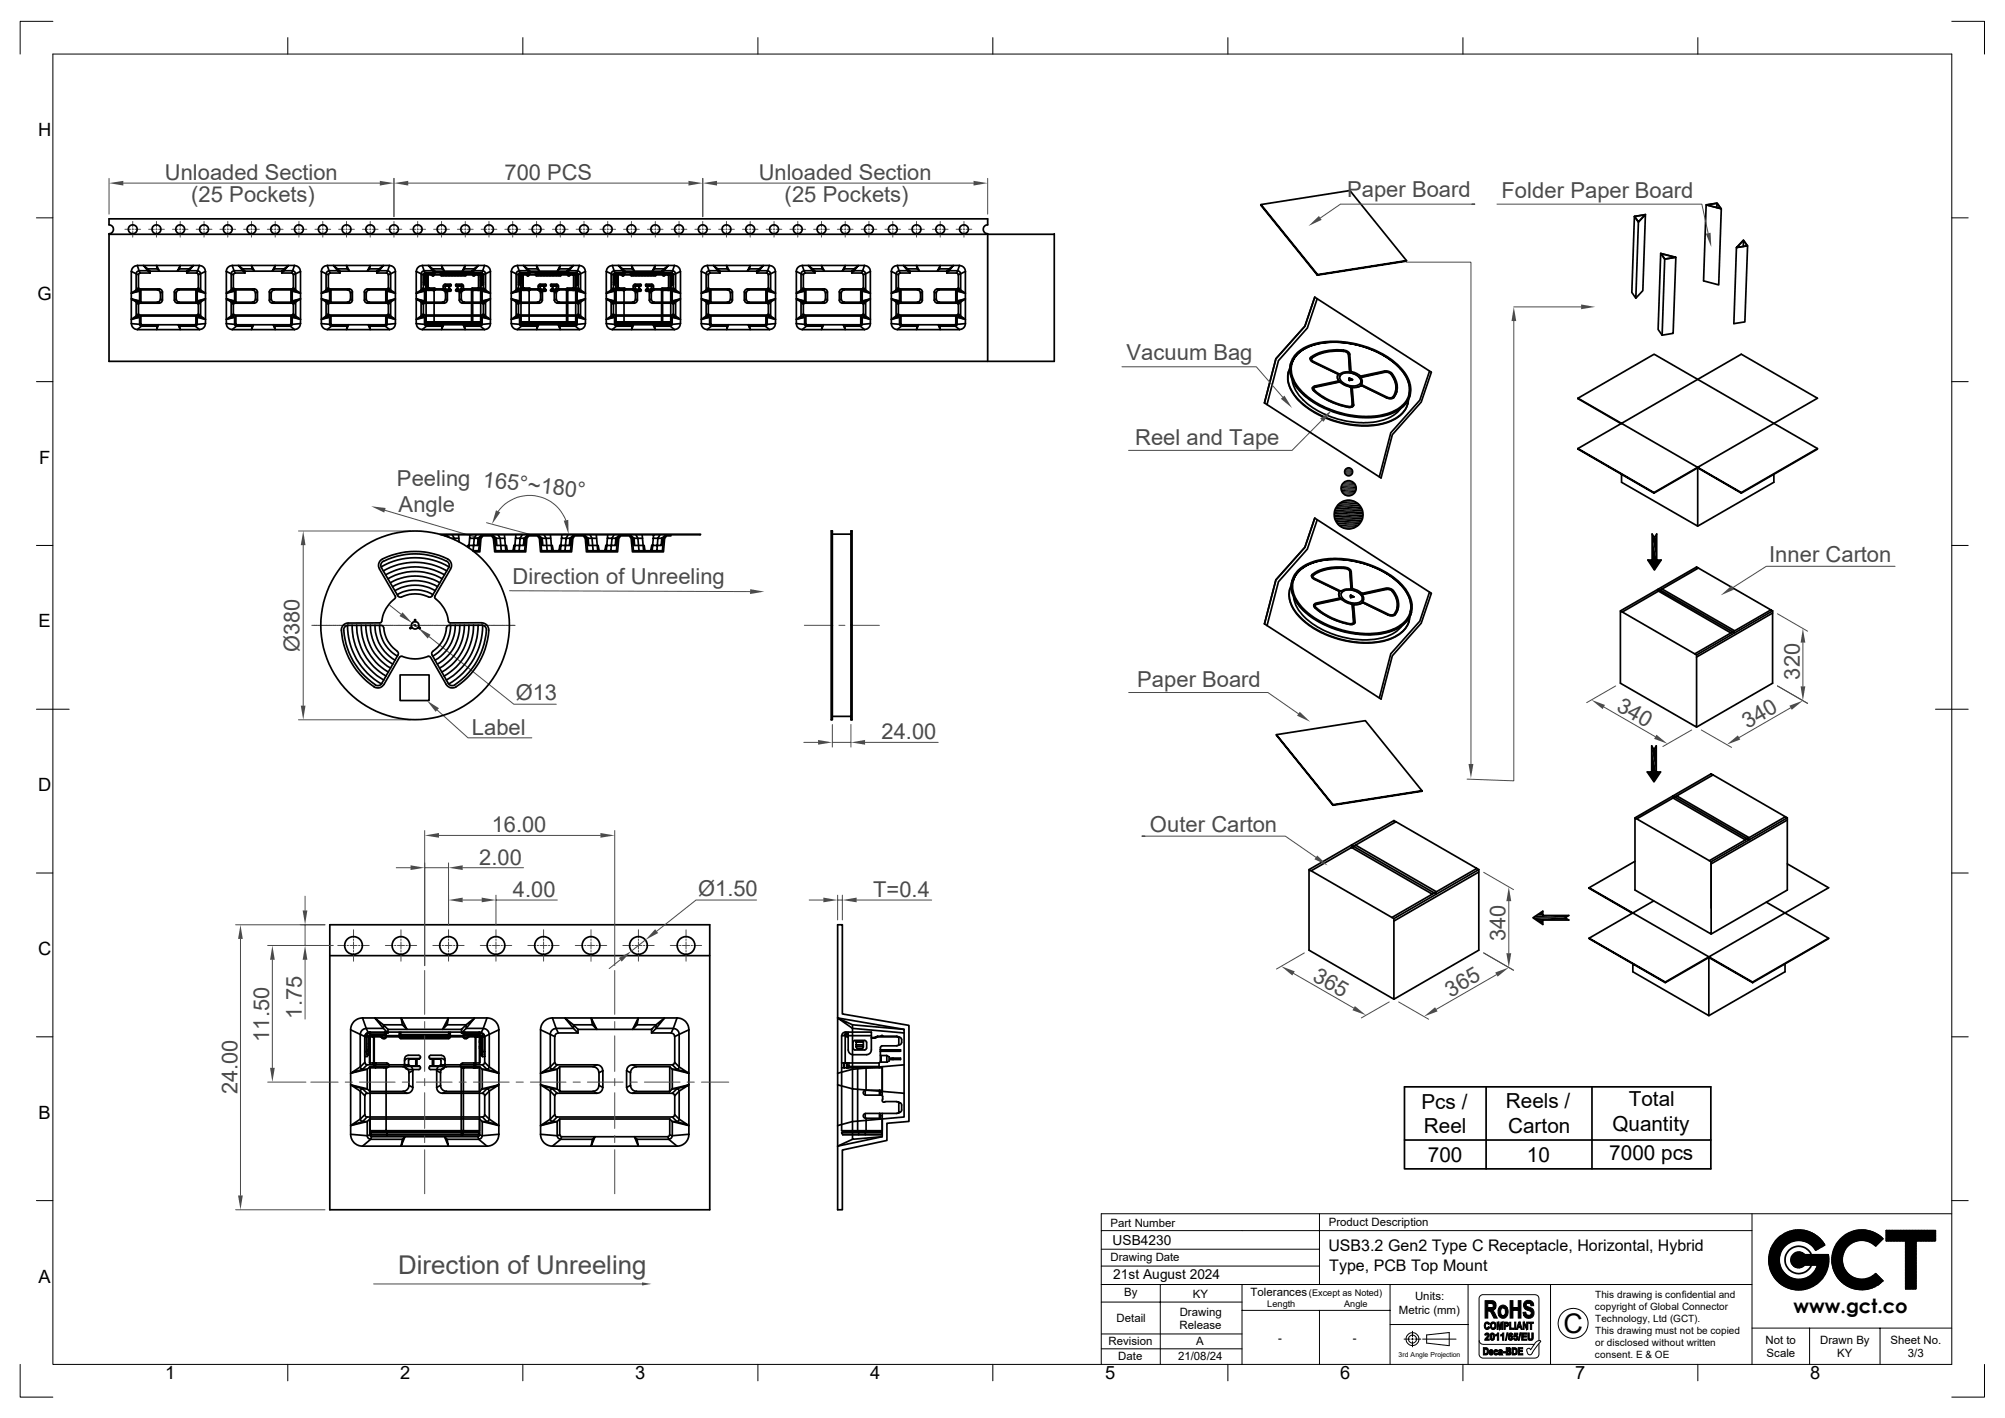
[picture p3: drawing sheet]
<svg xmlns="http://www.w3.org/2000/svg" width="297mm" height="210mm" viewBox="0 0 297 210" stroke-linecap="round" stroke-linejoin="round" font-family="sans-serif">
<defs><g id="words">
<text font-size="4" x="231.6" y="197.4">C</text>
<text font-size="3.8" fill="#4b4b4b" x="59" y="188.7">Direction of Unreeling</text>
<g font-size="3.3" fill="#4b4b4b">
<text x="28.3" y="29.9">(25 Pockets)</text>
<text x="116.2" y="29.9">(25 Pockets)</text>
<text x="199.5" y="29.2">Paper Board</text>
<text x="222.4" y="29.3">Folder Paper Board</text>
<text x="166.9" y="53.3">Vacuum Bag</text>
<text x="168.1" y="65.9">Reel and Tape</text>
<text x="58.8" y="71.9">Peeling</text>
<text x="59" y="75.8">Angle</text>
<text x="262" y="83.2">Inner Carton</text>
<text x="75.9" y="86.5">Direction of Unreeling</text>
<text x="168.4" y="101.7">Paper Board</text>
<text x="69.9" y="108.9">Label</text>
<text x="170.3" y="123.2">Outer Carton</text>
</g>
<g font-size="3.2" fill="#4b4b4b">
<text x="24.4" y="26.7">Unloaded Section</text>
<text x="74.7" y="26.7">700 PCS</text>
<text x="112.4" y="26.7">Unloaded Section</text>
<text x="71.4" y="72.1" transform="rotate(6 71.4 72.1)">165°~180°</text>
<text x="44.3" y="96.6" transform="rotate(-90 44.3 96.6)">Ø380</text>
<text x="266.6" y="100.7" transform="rotate(-90 266.6 100.7)">320</text>
<text x="76.4" y="103.7">Ø13</text>
<text x="239.3" y="105.2" transform="rotate(30 239.3 105.2)">340</text>
<text x="258.9" y="108" transform="rotate(-30 258.9 108)">340</text>
<text x="130.6" y="109.5">24.00</text>
<text x="72.8" y="123.3">16.00</text>
<text x="71" y="128">2.00</text>
<text x="76" y="132.8">4.00</text>
<text x="103.4" y="132.7">Ø1.50</text>
<text x="129.3" y="132.8">T=0.4</text>
<text x="223" y="139.4" transform="rotate(-90 223 139.4)">340</text>
<text x="194.3" y="145.2" transform="rotate(30 194.3 145.2)">365</text>
<text x="214.9" y="147.7" transform="rotate(-30 214.9 147.7)">365</text>
<text x="39.9" y="154.3" transform="rotate(-90 39.9 154.3)">11.50</text>
<text x="44.7" y="150.8" transform="rotate(-90 44.7 150.8)">1.75</text>
<text x="35.2" y="162.1" transform="rotate(-90 35.2 162.1)">24.00</text>
</g>
<g font-size="3.1">
<text x="210.6" y="164.2">Pcs /</text>
<text x="210.9" y="167.8">Reel</text>
<text x="223.1" y="164.2">Reels /</text>
<text x="223.4" y="167.9">Carton</text>
<text x="238.8" y="167.5">Quantity</text>
<text x="241.3" y="163.8">Total</text>
<text x="211.5" y="172.1">700</text>
<text x="226.2" y="172.1">10</text>
<text x="238.4" y="171.8">7000 pcs</text>
</g>
<text font-size="2.9" x="265.7" y="194.5">www.gct.co</text>
<g font-size="2.7">
<text x="5.6" y="20.1">H</text>
<text x="5.6" y="44.4">G</text>
<text x="5.8" y="68.6">F</text>
<text x="5.7" y="92.9">E</text>
<text x="5.6" y="117.2">D</text>
<text x="5.6" y="141.4">C</text>
<text x="5.7" y="165.7">B</text>
<text x="5.7" y="189.9">A</text>
<text x="24.5" y="204.3">1</text>
<text x="59.3" y="204.3">2</text>
<text x="94.1" y="204.2">3</text>
<text x="128.9" y="204.2">4</text>
<text x="163.7" y="204.2">5</text>
<text x="198.5" y="204.2">6</text>
<text x="233.3" y="204.2">7</text>
<text x="268.2" y="204.2">8</text>
</g>
<g font-size="2.4">
<text x="196.8" y="185.3">USB3.2 Gen2 Type C Receptacle, Horizontal, Hybrid</text>
<text x="196.9" y="188.2">Type, PCB Top Mount</text>
</g>
<g font-size="2">
<text x="164.8" y="184.4">USB4230</text>
<text x="164.9" y="189.4">21st August 2024</text>
</g>
<g font-size="1.7">
<text x="164.5" y="181.7">Part Number</text>
<text x="196.8" y="181.6">Product Description</text>
<text x="164.5" y="186.8">Drawing Date</text>
<text x="166.5" y="192">By</text>
<text x="185.2" y="191.9">Tolerances</text>
<text x="165.4" y="195.8">Detail</text>
<text x="174.7" y="196.8">Release</text>
<text x="174.8" y="194.8">Drawing</text>
<text x="176.7" y="192.2">KY</text>
<text x="207.2" y="194.5">Metric (mm)</text>
<text x="209.6" y="192.6">Units:</text>
<text x="164.2" y="199.2">Revision</text>
<text x="165.6" y="201.4">Date</text>
<text x="174.5" y="201.4">21/08/24</text>
<text x="177.2" y="199.2">A</text>
<text x="189.4" y="198.7">-</text>
<text x="200.4" y="198.7">-</text>
<text x="261.5" y="199">Not to</text>
<text x="261.7" y="200.9">Scale</text>
<text x="269.6" y="199">Drawn By</text>
<text x="272.2" y="200.9">KY</text>
<text x="280" y="199">Sheet No.</text>
<text x="282.6" y="200.9">3/3</text>
</g>
<g font-size="1.5">
<text x="236.3" y="194">copyright of Global Connector</text>
<text x="236.3" y="192.2">This drawing is confidential and</text>
<text x="236.3" y="195.8">Technology, Ltd (GCT).</text>
<text x="236.3" y="197.6">This drawing must not be copied</text>
<text x="236.3" y="201.2">consent. E &amp; OE</text>
<text x="236.3" y="199.4">or disclosed without written</text>
</g>
<g font-size="1.4">
<text x="193.9" y="191.9">(Except as Noted)</text>
<text x="187.7" y="193.6">Length</text>
<text x="199.1" y="193.6">Angle</text>
</g>
<text font-size="1" x="207.2" y="200.9">3rd Angle Projection</text>
</g></defs>
<g fill="none" stroke="#000" stroke-width=".25">
<path d="M16.2 34.7h140M20.3 39.3a.87 .87 0 0 0-.8 .9M20.3 39.3l.5 1.1M20.3 39.3h9.2M23.2 39.3l.4 .9-.3-.4zM23.3 39.8h-1.4l-.6-.5 .9 1.1M26.6 39.8h1.4v.3h1.3l.3 .2 .1 .2v2.5v.1h-.5v1.5h.5v.1v2.1l-.2 .2M26.7 39.3l-.1 .5-.3 .4zM29.5 39.3a.87 .87 0 0 1 .9 .9M29.5 39.3l-.4 1.1M34.4 39.3a.87 .87 0 0 0-.9 .9M34.4 39.3l.4 1.1"/>
<path d="M34.4 39.3h9.2M37.3 39.3l.4 .9-.3-.4zM37.4 39.8h-1.4l-.7-.5 1 1.1M40.7 39.8h1.4v.3h1.4l.1 .1 .2 .3M40.8 39.3l-.1 .5-.4 .4zM43.6 39.3a.87 .87 0 0 1 .9 .9M43.6 39.3l-.4 1.1M48.5 39.3a.87 .87 0 0 0-.9 .9M48.5 39.3l.4 1.1M48.5 39.3h9.2M51.3 39.3l.5 .9-.4-.4zM51.4 39.8h-1.4l-.6-.5 1 1.1"/>
<path d="M54.7 39.8h1.5v.3h1.3l.2 .1 .1 .3M54.8 39.3l-.1 .5-.3 .4zM57.7 39.3a.87 .87 0 0 1 .9 .9M57.7 39.3l-.4 1.1M62.5 39.3a.87 .87 0 0 0-.8 .9M62.5 39.3l.5 1.1M62.5 39.3h9.3M65.4 39.3l.4 .9-.3-.4zM65.5 39.8h-1.4l-.6-.5 .9 1.1M68.8 39.8h1.4v.3h1.3l.4 .2v2.7v.1h-.5v1.5h.4l.1 .1v2.1l-.1 .2M68.9 39.3l-.1 .5-.3 .4zM71.8 39.3a.87 .87 0 0 1 .8 .9"/>
<path d="M71.8 39.3l-.5 1.1M76.6 39.3a.87 .87 0 0 0-.8 .9M76.6 39.3l.4 1.1M76.6 39.3h9.2M79.5 39.3l.4 .9-.3-.4zM79.6 39.8h-1.4l-.7-.5 1 1.1M82.9 39.8h1.4v.3h1.3l.3 .2 .1 .2v2.5v.1h-.5v1.5h.5v.1v2.1l-.2 .2M83 39.3l-.1 .5-.4 .4zM85.8 39.3a.87 .87 0 0 1 .9 .9M85.8 39.3l-.4 1.1M90.7 39.3a.87 .87 0 0 0-.9 .9M90.7 39.3l.4 1.1"/>
<path d="M90.7 39.3h9.2M93.6 39.3l.4 .9-.4-.4zM93.6 39.8h-1.4l-.6-.5 1 1.1M97 39.8h1.4v.3h1.2l.4 .2 .1 .2v2.5l-.1 .1h-.4v1.5h.4l.1 .1v2.1l-.2 .2M97 39.3v.5l-.4 .4zM99.9 39.3a.87 .87 0 0 1 .9 .9M99.9 39.3l-.4 1.1M104.8 39.3a.87 .87 0 0 0-.9 .9M104.8 39.3l.4 1.1M104.8 39.3h9.2M107.6 39.3l.5 .9-.4-.4zM107.7 39.8h-1.4l-.6-.5 .9 1.1"/>
<path d="M111 39.8h1.4v.3h1.3l.4 .2 .1 .2v2.5l-.1 .1h-.5v1.5h.5l.1 .1v2.1l-.2 .2M111.1 39.3l-.1 .5-.3 .4zM114 39.3a.87 .87 0 0 1 .9 .9M114 39.3l-.4 1.1M118.8 39.3a.87 .87 0 0 0-.8 .9M118.8 39.3l.5 1.1M118.8 39.3h9.3M121.7 39.3l.4 .9-.3-.4zM121.8 39.8h-1.4l-.7-.5 1 1.1M125.1 39.8h1.4v.3h1.4l.2 .1 .1 .3M125.2 39.3l-.1 .5-.3 .4zM128.1 39.3a.87 .87 0 0 1 .8 .9"/>
<path d="M128.1 39.3l-.5 1.1M132.9 39.3a.87 .87 0 0 0-.9 .9M132.9 39.3l.4 1.1M132.9 39.3h9.2M135.8 39.3l.4 .9-.3-.4zM135.9 39.8h-1.4l-.7-.5 1 1.1M139.2 39.8h1.4v.3h1.4l.2 .1 .1 .3M139.3 39.3l-.1 .5-.4 .4zM142.1 39.3a.87 .87 0 0 1 .9 .9M142.1 39.3l-.4 1.1M156.2 34.6v18.9h-140v-18.9a.66 .66 0 0 0 .6-.6 .66 .66 0 0 0-.6-.7v-.9h130.1v.9a.66 .66 0 0 0-.7 .7 .66 .66 0 0 0 .7 .6v18.9M19.5 44.3l1.2 .3 .2 .2"/>
<path d="M19.5 47.9a.87 .87 0 0 0 .8 .9M20.3 48.8h9.2M20.3 47h.4v1M20.5 42.6l.2 .2M20.5 40.7l-1-.5v7.7l1.2 .1M20.5 46.5l.2 .2M20.5 42.6l-1 .8 .8-.3 .4-.3M20.5 46.5l-1 .8 .8-.3 .4-.3M20.5 40.7v1.9M20.5 45.1v1.4M20.7 48l.2 .3M20.7 44.9l-.2 .2"/>
<path d="M20.7 44.9l-.4-.3-.8-.3 1 .8M20.7 46.7h8.5M20.7 44.9h2.9M20.7 42.8h2.9l-.3 .1h-2.4M20.8 40.4l-.3 .3M20.8 40.4h1.4M20.9 48l.1 .1M20.9 46.8l-.2 .2-1.2 .3M20.9 42.9l-.2 .2-1.2 .3M20.9 46.8h8.1M20.9 44.8h2.4M20.9 42.9v1.9"/>
<path d="M20.9 46.8v1.2M20.9 48h-.2M20.9 48.3h2.4M20.9 48.3l-.6 .5M21 48.1h7.9M21 48.1l-.1 .2M22.2 40.2l-.3-.4v.3h-1.4l-.3 .3v2.6v.1h.5v1.5h-.5v.1v2.1l.1 .2M22.2 40.2h5.5M22.2 40.2v.2M23.3 43l.3 .1 .1 .3M23.3 44.8l.3 .1M23.5 48.1l-.3 .7 .1-.5z"/>
<path d="M23.6 42.8l.3 .1 .1 .3M23.7 44.3l-.1 .3-.3 .1M23.8 43.4l.3-.2v1.3l-.3-.2zM24 44.5l-.1 .3-.3 .1M25.8 44.5l.2 .3 .3 .1M26.1 43.4l-.3-.2v1.3l.3-.2M26.1 43.4v.9M26.1 44.3l.1 .3 .3 .1M26.3 42.8l-.3 .1-.2 .3M26.3 44.9h2.9M26.4 48.1l.2 .2 .1 .5zM26.5 43l-.3 .1-.1 .3"/>
<path d="M26.5 44.8h2.5M26.5 44.8l-.2 .1M26.6 48.3h2.3M27.7 40.2l.9-.9-.9 1.1M27.7 40.4h1.4M27.7 40.2v.2M28.9 48.1v.2M28.9 48.3l.6 .5M29 48l-.1 .1M29 46.8l.2 .2 1.2 .3M29 42.9l.2 .2 1.2 .3M29 42.9v1.9"/>
<path d="M29 46.8v1.2h.2M29.1 40.4l.3 .3M29.2 48l-.3 .3M29.2 44.9l.2 .2M29.2 44.9l.3-.3 .9-.3-1 .8M29.2 42.8h-2.9l.2 .1h2.5M29.4 42.6l-.2 .2M29.4 40.7l1-.5v7.7l-1.2 .1M29.4 46.5l-.2 .2M29.4 42.6l1 .8-.9-.3-.3-.3M29.4 46.5l1 .8-.9-.3-.3-.3M29.4 40.7v1.9"/>
<path d="M29.4 45.1v1.4M29.5 47h-.3v1M30.4 47.9a.87 .87 0 0 1-.9 .9M30.4 44.3l-1.2 .3-.2 .2M33.5 47.9a.87 .87 0 0 0 .9 .9M33.5 44.3l1.3 .3 .1 .2M33.5 40.2l1.1 .5v1.9l-1.1 .8 .9-.3 .4-.3M33.5 40.2v7.7M33.5 47.9l1.3 .1M34.4 48.8h9.2M34.4 47h.4v1M34.6 42.6l.2 .2"/>
<path d="M34.6 46.5l.2 .2M34.8 48l.2 .3M34.8 44.9l-.2 .2M34.8 44.9l-.4-.3-.9-.3 1.1 .8v1.4l-1.1 .8 .9-.3 .4-.3M34.8 46.7h8.5M34.8 44.9h2.9M34.8 42.8h2.9l-.3 .1h-2.5M34.8 40.4l-.2 .3M34.8 40.4h1.5M34.9 48l.2 .1M34.9 46.8l-.1 .2-1.3 .3M34.9 42.9l-.1 .2-1.3 .3"/>
<path d="M34.9 46.8h8.2M34.9 44.8h2.5M34.9 42.9v1.9M34.9 46.8v1.2M34.9 48h-.1M35 48.3h2.4M35 48.3l-.6 .5M35.1 48.1h7.8M35.1 48.1l-.1 .2M36.3 40.2l-.3-.4v.3h-1.4l-.3 .3-.1 2.6 .1 .1h.5v1.5h-.5l-.1 .1v2.1l.2 .2M36.3 40.2h5.4M36.3 40.2v.2"/>
<path d="M37.4 43l.3 .1 .1 .3M37.4 44.8l.3 .1M37.5 48.1l-.2 .7 .1-.5zM37.7 42.8l.3 .1 .1 .3M37.8 44.3l-.1 .3-.3 .1M37.8 43.4l.3-.2v1.3l-.3-.2zM38.1 44.5l-.1 .3-.3 .1M39.9 44.5l.1 .3 .3 .1M39.9 43.2v1.3M39.9 43.2l.3 .2M40.2 43.4v.9M40.2 44.3l-.3 .2"/>
<path d="M40.2 44.3l.1 .3 .3 .1M40.3 42.8l-.3 .1-.1 .3M40.3 44.9h3M40.5 48.1l.2 .2 .1 .5zM40.6 43l-.3 .1-.1 .3M40.6 44.8h2.5M40.6 44.8l-.3 .1M40.7 48.3h2.3M41.7 40.2l1-.9-1 1.1M41.7 40.4h1.5M41.7 40.2v.2M42.9 48.1l.1 .2"/>
<path d="M43 48.3l.6 .5M43.1 48l-.2 .1M43.1 46.8l.2 .2 1.2 .3M43.1 42.9l.2 .2 1.2 .3M43.1 42.9v1.9M43.1 46.8v1.2h.2M43.2 40.4l.3 .3M43.3 48l-.3 .3M43.3 44.9l.2 .2M43.3 44.9l.3-.3 .9-.3-1 .8M43.3 42.8h-3l.3 .1h2.5M43.5 42.6l-.2 .2"/>
<path d="M43.5 40.7l1-.5v7.7l-1.2 .1M43.5 46.5l-.2 .2M43.5 42.6l1 .8-.9-.3-.3-.3M43.5 46.5l1 .8-.9-.3-.3-.3M43.5 40.7v1.9M43.5 45.1v1.4M43.6 47h-.3v1M43.8 40.5v2.5v.1h-.5v1.5h.5v.1v2.1l-.2 .2M44.5 47.9a.87 .87 0 0 1-.9 .9M44.5 44.3l-1.2 .3-.2 .2M47.6 47.9a.87 .87 0 0 0 .9 .9M47.6 44.3l1.2 .3 .2 .2"/>
<path d="M47.6 40.2l1 .5v1.9M47.6 40.2v7.7M47.6 47.9l1.2 .1M48.3 40.5v2.5M48.3 44.7v2.1M48.3 46.8l.2 .2M48.3 43l.1 .1h.4v1.5h-.4l-.1 .1M48.5 48.8h9.2M48.5 47h.3v1M48.6 42.6l.2 .2M48.6 46.5l.2 .2M48.6 42.6l-1 .8 .9-.3 .3-.3"/>
<path d="M48.6 46.5l-1 .8 .9-.3 .3-.3M48.6 45.1v1.4M48.8 44.9l-.2 .2M48.8 44.9l-.3-.3-.9-.3 1 .8M48.8 46.7h8.6M48.8 44.9h3M48.8 42.8h3l-.3 .1h-2.5M48.8 48l.3 .3M48.9 40.4l-.2 .3M48.9 40.4h1.5M49 48l.1 .1M49 46.8l-.2 .2-1.2 .3"/>
<path d="M49 42.9l-.2 .2-1.2 .3M49 46.8h8.1M49 44.8h2.5M49 42.9v1.9M49 46.8v1.2M49 48h-.2M49.1 48.3h2.3M49.1 48.3l-.6 .5M49.1 48.1h7.9M49.1 48.1v.2M50.4 40.2l-.4-.4v.3h-1.4l-.1 .1-.2 .3M50.4 40.2h5.4"/>
<path d="M50.4 40.2v.2M51.5 43l.3 .1 .1 .3M51.5 44.8l.3 .1M51.6 48.1l-.3 .7 .1-.5zM51.8 42.8l.3 .1 .1 .3M51.9 44.3l-.1 .3-.3 .1M52.2 44.5l-.1 .3-.3 .1M52.2 43.2v1.3M52.2 43.2l-.3 .2v.9l.3 .2M54 44.5l.1 .3 .3 .1M54 43.2v1.3M54 43.2l.3 .2v.9l-.3 .2"/>
<path d="M54.3 44.3l.1 .3 .3 .1M54.4 42.8l-.3 .1-.1 .3M54.4 44.9h3M54.5 48.1l.2 .2 .1 .5zM54.7 43l-.3 .1-.1 .3M54.7 44.8h2.4M54.7 44.8l-.3 .1M54.7 48.3h2.4M55.8 40.2l1-.9-1 1.1M55.8 40.4h1.5M55.8 40.2v.2M57 48.1l.1 .2"/>
<path d="M57.1 48.3l.6 .5M57.1 48l-.1 .1M57.1 46.8l.2 .2 1.3 .3M57.1 42.9l.2 .2 1.3 .3M57.1 42.9v1.9M57.1 46.8v1.2M57.1 48h.2M57.3 40.4l.2 .3M57.3 48l-.2 .3M57.4 44.9l.1 .2M57.4 44.9l.3-.3 .9-.3-1.1 .8M57.4 42.8h-3l.3 .1h2.4"/>
<path d="M57.5 42.6l-.1 .2M57.5 46.5l-.1 .2M57.5 42.6l1.1 .8-.9-.3-.3-.3M57.5 46.5l1.1 .8-.9-.3-.3-.3M57.5 45.1v1.4M57.7 47h-.4v1M57.8 46.8l-.1 .2M57.8 43v.1h-.5v1.5h.5v.1M57.9 40.5v2.5M57.9 44.7v2.1M58.6 47.9a.87 .87 0 0 1-.9 .9M58.6 44.3l-1.3 .3-.2 .2"/>
<path d="M58.6 40.2l-1.1 .5v1.9M58.6 40.2v7.7M58.6 47.9l-1.3 .1M61.7 44.3l1.2 .3 .2 .2M61.7 47.9a.87 .87 0 0 0 .8 .9M62.4 40.5v2.5v.1h.5v1.5h-.5v.1v2.1l.1 .2M62.5 48.8h9.3M62.5 47h.4v1M62.7 42.6l.2 .2M62.7 40.7l-1-.5v7.7l1.2 .1M62.7 46.5l.2 .2M62.7 42.6l-1 .8 .8-.3 .4-.3"/>
<path d="M62.7 46.5l-1 .8 .8-.3 .4-.3M62.7 40.7v1.9M62.7 45.1v1.4M62.7 40.7h.3v1.3l-.1 .2h-.2M62.7 41.8h.3M62.9 40.6h.1l-.1 1.4zM62.9 41.7h.1M62.9 44.9l-.2 .2M62.9 44.9l-.4-.3-.8-.3 1 .8M62.9 46.7h8.5M62.9 44.9h2.9M62.9 42.8h2.9l-.2 .1h-2.5"/>
<path d="M62.9 48l.3 .3M63 40.4l-.3 .3M63 41.4l.1 .1-.1 .1M63 40.4h1.4M63 41.7h.1M63 41.6h.1M63 41.4h.1M63 41.5h.1M63 41.2h.1M63.1 46.8h8.1l.2 .2 1.2 .3M63.1 46.8l-.2 .2-1.2 .3M63.1 42.9l-.2 .2-1.2 .3"/>
<path d="M63.1 40.6h8.4v1.4h-.1l-.1-.1M63.1 40.7v2h1.2a.17 .17 0 0 1 .2 .1 .17 .17 0 0 1-.2 .2h-1.2v4.7h8.1M63.1 40.4l-.3 .1-.1 .2M63.1 40.6l-.1 .1M63.1 44.8h2.5M63.1 40.4v.2M63.1 42.9v1.9M63.1 46.8v1.2h-.2M63.1 41.1l-.1 .1M63.1 41.1h.1M63.1 40.4h8.1v2.3M63.1 40.7h.8"/>
<path d="M63.1 48l.1 .1M63.1 41v.1M63.1 47.8l.1 .2h7.9l.1-.2M63.1 40.6v2.1M63.1 47.8h8.1M63.1 40.5v-.1h-.1l-.1 .2M63.1 40.5v.1M63.1 40.5h1.2M63.2 48.3h2.3M63.2 48.3l-.7 .5M63.2 47.8h7.9M63.2 47.8h-.1"/>
<path d="M63.2 48.1h7.9M63.2 48.1v.2M63.3 47.7l-.1 .1M63.3 40.7h-.2M63.3 40.7h.1M63.4 40.6v2.3M63.4 40.7v2M63.5 42.7v.3M63.9 40.6l.2 .2M63.9 40.7l.1 .1M64 40.8h.3M64.2 40.4v.2"/>
<path d="M64.3 40.6l-.1 .2M64.3 40.4v.4h-.3M64.3 43v4.7M64.3 40.7h1M64.4 47.7v.3M64.4 40.2l-.3-.4v.3h-1.4l-.2 .1-.1 .3M64.4 40.2h5.5M64.4 40.2v.2M64.5 42.9l-.4 .1M65.3 40.4v.3M65.3 40.5h3.7M65.3 40.6l.1 .2"/>
<path d="M65.3 40.7h4.7M65.4 40.4v.1M65.4 40.8h3.5M65.5 40.6v.2M65.5 40.6h.2M65.6 43l.2 .1 .2 .3M65.6 44.8l.2 .1M65.7 42.3v.6M65.7 42.7l.2 .2h.9M65.7 42.3l.2-.2h.8l.1 .1-.1 .1M65.7 42.9l.2 .2M65.7 48.1l-.3 .7 .1-.5z"/>
<path d="M65.7 40.6v.2M65.8 42.8l.3 .1 .2 .3M65.9 43.1h.8M66 44.3l-.2 .3-.2 .1M66 40.6v.2M66 40.6h.1M66 43.4l.3-.2v1.3l-.3-.2M66 43.4v.9M66.1 42.3l-.1 .2v.2l.1 .2M66.1 40.6v.2M66.3 44.5l-.2 .3-.3 .1M66.4 40.6v.2"/>
<path d="M66.4 40.6h.2M66.5 42.3v.6M66.6 40.6v.2M66.6 42.3v.6M66.7 42.9l.1 .1-.1 .1M66.8 42.3h.1M66.8 42.9h.1M66.8 42.3h-.9l-.2 .2M66.8 40.6v.2M66.8 40.6h.2M67 40.6v.2M67.3 40.6v.2"/>
<path d="M67.3 40.6h.2M67.5 40.6v.2M67.5 42.3h.9l.2 .2M67.6 42.3h.1M67.6 42.9h.1M67.6 42.3l-.1-.1 .1-.1h.8l.2 .1v.8l-.2 .1M67.6 42.9l-.1 .1 .1 .1M67.6 43.1h.8M67.7 40.6v.2M67.7 42.3v.6M67.7 40.6h.2M67.8 42.3v.6"/>
<path d="M67.9 40.6v.2M68 43.2l.3 .2v.9l-.3 .2zM68.1 44.5l.1 .3 .3 .1M68.2 40.6v.2M68.2 40.6h.1M68.2 42.3l.1 .2v.3l-.1 .1M68.3 44.3l.2 .3 .3 .1M68.3 40.6v.2M68.5 42.8l-.3 .1-.1 .3M68.5 44.9h2.9M68.6 40.6v.2M68.6 40.6h.2"/>
<path d="M68.6 48.1l.2 .2 .1 .5zM68.6 42.7l-.2 .2h-.9M68.8 43l-.3 .1-.2 .3M68.8 44.8l-.3 .1M68.8 40.6v.2M68.8 48.3h2.4M68.9 40.4v.1M69 40.6l-.1 .2M69 40.4v.4l-3.6 .1-.1-.2M69.8 42.9h.1M69.8 43v5M69.9 40.2l.9-.9-.9 1.1"/>
<path d="M69.9 40.4h1.4M69.9 40.2v.2M70 47.7v.3M70 40.6l.1 .2M70 40.4v.4h.3M70 43v4.7M70 40.8h.4M70 40.5h1.2M70.1 40.4v.2M70.4 40.6l-.2 .2M70.4 40.7l-.1 .1M70.4 40.7h.8"/>
<path d="M70.7 43h.4M70.8 42.7v.3M70.9 40.7v2M70.9 40.6v2.3l-.1 .1M71 47.7l.1 .1M71 40.7h.2M71 40.7h.1M71.1 48.1l.1 .2M71.1 47.8h.1M71.2 48.3l.6 .5M71.2 40.5v-.1h.1l.1 .2M71.2 40.5l.1 .2"/>
<path d="M71.2 40.6v2.1h-1.2a.17 .17 0 0 0-.2 .1 .17 .17 0 0 0 .2 .2h1.2M71.2 41v.1M71.2 48l-.1 .1M71.2 42.9l.2 .2 1.2 .3M71.2 42.9v5.1M71.2 48h.2M71.2 41.1h.1M71.2 41.6h.1M71.2 41.5h.1M71.2 41.1l.1 .1M71.2 40.7v.1M71.3 41.4h.1"/>
<path d="M71.3 41.7h.2M71.3 41.2h-.1M71.3 41.7h.1M71.3 41.6h.1M71.3 41.2h.1M71.3 40.4l.3 .3M71.3 41.4v.2M71.3 40.7h.3M71.3 40.7v1.3l.1 .2h.2M71.3 41.8h.3M71.4 48l-.2 .3M71.4 44.9l.2 .2"/>
<path d="M71.4 44.9l.4-.3 .8-.3-1 .8v1.4l1 .8-.8-.3-.4-.3M71.4 42.8h-2.9l.3 .1h2.4M71.6 42.6l-.2 .2M71.6 46.5l-.2 .2M71.6 40.7v1.9l1 .8-.8-.3-.4-.3M71.8 47h-.4v1M72.6 47.9a.87 .87 0 0 1-.8 .9M72.6 44.3l-1.2 .3-.2 .2h-2.4M72.6 40.2l-1 .5M72.6 40.2v7.7M72.6 47.9l-1.2 .1M75.7 44.3l1.3 .3 .2 .2"/>
<path d="M75.8 47.9a.87 .87 0 0 0 .8 .9M76.6 48.8h9.2M76.6 47h.4v1M76.8 42.6l.2 .2M76.8 40.7l-1.1-.5v7.7l1.3 .1M76.8 46.5l.2 .2M76.8 42.6l-1.1 .8 .9-.3 .4-.3M76.8 46.5l-1.1 .8 .9-.3 .4-.3M76.8 40.7v1.9M76.8 45.1v1.4M76.8 40.7h.2M76.8 41.8h.2"/>
<path d="M76.9 40.6v1.4l.2-.1v-1.3M76.9 41.7h.2M76.9 40.6h.2M77 44.9l-.2 .2M77 44.9l-.4-.3-.9-.3 1.1 .8M77 46.7h8.5M77 44.9h2.9M77 42.8h2.9l-.3 .1h-2.4M77 48l.2 .3M77 40.4l-.2 .3M77 41.4l.1 .2M77 40.4h1.5"/>
<path d="M77 41.6h.2M77 40.7v1.3v.2h-.2M77 41.7h.1M77 41.6h.1M77.1 41.4h.1M77.1 41.5h.1M77.1 41.2h-.1M77.1 41.2h.1M77.1 40.6h8.4M77.1 40.4h-.1l-.2 .3M77.1 40.6l-.1 .1M77.1 40.4h8.2l.1 .3"/>
<path d="M77.1 40.4v.2M77.2 46.8h8.1l.2 .2 1.2 .3M77.2 48l.1 .1M77.2 46.8l-.2 .2-1.3 .3M77.2 42.9l-.2 .2-1.3 .3M77.2 40.7l-.1 2h1.3a.17 .17 0 0 1 .2 .1 .17 .17 0 0 1-.2 .2h-1.2v4.7h8.1M77.2 44.8h2.4M77.2 42.9v1.9M77.2 46.8v1.2M77.2 48h-.2M77.2 40.7h.8M77.2 41.1l-.1 .1"/>
<path d="M77.2 41.1h.1M77.2 41v.1M77.2 47.8l.1 .2h7.9l.1-.2M77.2 47.8h8.1M77.2 40.6v2.1M77.2 40.5v-.1h-.1l-.2 .2M77.2 40.5l-.1 .1M77.2 40.5h1.2M77.2 48.3h2.4M77.2 48.3l-.6 .5M77.3 48.1h7.9M77.3 48.1l-.1 .2"/>
<path d="M77.3 47.8h8M77.3 47.8h-.1M77.4 47.7l-.1 .1M77.4 40.7h-.3M77.4 40.7h.1M77.4 40.6v2.3M77.5 40.7v2M77.6 42.7v.3M78 40.6l.1 .1M78 40.7l.1 .1M78.3 40.4v.2M78.4 40.6l-.1 .2"/>
<path d="M78.4 40.7l-.1 .2-.3-.1h.4M78.4 40.7h5.7M78.4 40.4v.3M78.4 43v4.7M78.4 47.7v.3M78.5 40.2l-.3-.4v.3h-1.4l-.2 .1-.1 .3v2.5v.1h.5v1.5h-.5v.1v2.1l.1 .2M78.5 40.2h5.4M78.5 40.2v.2M78.6 42.9l-.4 .1M79.3 40.5h3.8M79.3 40.4v.3M79.4 40.6l.1 .2"/>
<path d="M79.5 40.8h3.5M79.5 40.4v.1M79.6 40.6h.2M79.6 40.6v.2M79.6 43l.3 .1 .2 .3M79.6 44.8l.3 .1M79.7 42.7l.3 .2h.9M79.8 48.1l-.3 .7 .1-.5zM79.8 40.6v.2M79.9 42.8l.3 .1 .1 .3M80 43.1h.8M80.1 44.3l-.2 .3-.3 .1"/>
<path d="M80.1 40.6v.2M80.1 40.6h.1M80.1 43.4l.2-.2v1.3l-.2-.2M80.1 43.4v.9M80.2 42.3l-.2 .2v.2l.2 .2M80.2 40.6v.2M80.3 44.5l-.1 .3-.3 .1M80.5 40.6h.2M80.5 40.6v.2M80.6 42.3v.6M80.7 40.6v.2M80.7 42.3v.6"/>
<path d="M80.8 42.3l.1-.1-.1-.1h-.9l-.2 .2v.6l.3 .2M80.8 42.9l.1 .1-.1 .1M80.8 42.3h.1M80.8 42.9h.1M80.9 42.3h-.9l-.3 .2M80.9 40.6h.2M80.9 40.6v.2M81.1 40.6v.2M81.4 40.6h.1M81.4 40.6v.2M81.5 40.6v.2M81.6 42.3h.9l.2 .2"/>
<path d="M81.6 42.3h.1M81.6 42.9h.1M81.7 42.3l-.2-.1 .2-.1h.9l.1 .2v.6l-.2 .2M81.7 42.9l-.2 .1 .2 .1M81.7 43.1h.8M81.8 40.6h.2M81.8 40.6v.2M81.8 42.3v.6M81.9 42.3v.6M82 40.6v.2M82.1 43.2l.3 .2v.9l-.3 .2zM82.1 44.5l.2 .3 .2 .1"/>
<path d="M82.2 40.6h.2M82.2 40.6v.2M82.3 42.3l.1 .2v.3l-.1 .1M82.4 44.3l.1 .3 .3 .1M82.4 40.6v.2M82.5 42.8l-.2 .1-.2 .3M82.5 44.9h3M82.7 40.6h.1M82.7 40.6v.2M82.7 48.1l.2 .2 .1 .5zM82.7 42.7l-.2 .2h-.9M82.8 43l-.3 .1-.1 .3"/>
<path d="M82.8 44.8l-.3 .1M82.8 40.6v.2M82.9 48.3h2.3M83 40.4v.1M83.1 40.6l-.1 .2M83.1 40.4v.4l-3.6 .1-.1-.2M83.9 42.9h.1M83.9 43v5M83.9 40.2l1-.9-1 1.1M83.9 40.4h1.5M83.9 40.2v.2M84 47.7v.3"/>
<path d="M84.1 40.6l.1 .2M84.1 40.4v.4h.3h-.3M84.1 40.5h1.2M84.1 43v4.7M84.2 40.4v.2M84.5 40.6l-.2 .2M84.5 40.7l-.1 .1M84.5 40.7h.8M84.8 43h.4M84.9 42.7v.3M85 40.7v2M85 40.6v2.3l-.1 .1"/>
<path d="M85.1 40.7h.2M85.1 40.7h-.1M85.1 40.7h.1M85.1 47.7l.1 .1M85.2 48.1v.2M85.2 48.3l.6 .5M85.3 40.5v-.1h.1l.1 .2M85.3 40.5v.1l.1 1.4h.1v-1.4M85.3 40.6v2.1h-1.2a.17 .17 0 0 0-.2 .1 .17 .17 0 0 0 .2 .2h1.2M85.3 41v.1M85.3 48l-.1 .1M85.3 42.9l.2 .2 1.2 .3"/>
<path d="M85.3 42.9v5.1M85.3 48h.2M85.3 41.6h.1M85.3 41.5h.1M85.3 41.1h.1M85.3 41.1v.1M85.3 40.7v2M85.3 41.4h.1M85.3 41.7h.2M85.3 41.7h.1M85.3 41.2h.1M85.4 40.4l.3 .3"/>
<path d="M85.4 41.4l-.1 .2M85.4 40.7h.3M85.4 40.7v1.3l.1 .2h.2M85.4 41.8h.3M85.5 48l-.3 .3M85.5 44.9l.2 .2M85.5 44.9l.3-.3 .9-.3-1 .8M85.5 42.8h-3l.3 .1h2.5M85.7 42.6l-.2 .2M85.7 40.7l1-.5v7.7l-1.2 .1M85.7 46.5l-.2 .2M85.7 42.6l1 .8-.9-.3-.3-.3"/>
<path d="M85.7 46.5l1 .8-.9-.3-.3-.3M85.7 40.7v1.9M85.7 45.1v1.4M85.8 47h-.3v1M86.7 47.9a.87 .87 0 0 1-.9 .9M86.7 44.3l-1.2 .3-.2 .2h-2.5M89.8 44.3l1.2 .3 .2 .2M89.8 47.9a.87 .87 0 0 0 .9 .9M90.7 48.8h9.2M90.7 47h.3v1M90.9 42.6l.1 .2M90.9 40.7l-1.1-.5v7.7l1.2 .1"/>
<path d="M90.9 46.5l.1 .2M90.9 42.6l-1.1 .8 .9-.3 .3-.3M90.9 46.5l-1.1 .8 .9-.3 .3-.3M90.9 40.7v1.9M90.9 45.1v1.4M90.9 40.7h.2M90.9 41.8h.2M91 40.6v1.4l.2-.1v-1.3M91 41.7h.2M91 40.6h.2M91 48l.3 .3M91 44.9l-.1 .2"/>
<path d="M91 44.9l-.3-.3-.9-.3 1.1 .8M91 46.7h8.6M91 44.9h3M91 42.8h3l-.3 .1h-2.5M91.1 40.4l-.2 .3M91.1 41.4l.1 .2M91.1 40.4h1.5M91.1 41.6h.1M91.1 40.7v1.3l-.1 .2h-.1M91.1 41.7h.1M91.2 41.4h.1M91.2 41.5h.1"/>
<path d="M91.2 41.2h-.1M91.2 41.2h.1M91.2 40.6h8.4M91.2 40.4l-.2 .1-.1 .2M91.2 40.6l-.1 .1M91.2 40.4h8.2l.1 .3M91.2 40.4v.2M91.2 48l.2 .1M91.2 46.8l-.2 .2-1.2 .3M91.2 42.9l-.2 .2-1.2 .3M91.2 46.8h8.2M91.2 44.8h2.5"/>
<path d="M91.2 42.9v1.9M91.2 46.8v1.2M91.2 48h-.2M91.2 40.7h.8M91.2 41.1v.1M91.2 41.1h.1M91.2 41v.1M91.2 47.8l.1 .2h8l.1-.2M91.2 47.8h8.2M91.2 40.6v2.1M91.3 40.5v-.1h-.1l-.2 .2M91.3 40.5l-.1 .1"/>
<path d="M91.3 40.5h1.1M91.3 48.3h2.3M91.3 48.3l-.6 .5M91.4 48.1h7.9M91.4 48.1l-.1 .2M91.4 47.7l-.1 .1M91.4 40.7h-.2M91.4 40.7h.1M91.5 40.6v2.3M91.6 40.7v2M91.7 42.7v.3M92 40.6l.2 .2"/>
<path d="M92 40.7l.1 .1M92.3 40.4v.2M92.4 40.6l-.1 .2M92.4 40.4v.4h-.3h.3M92.4 40.7h5.7M92.4 43v4.7M92.5 47.7v.3M92.6 40.2l-.4-.4v.3h-1.3l-.2 .1-.2 .3v2.5l.1 .1h.4v1.5h-.4l-.1 .1v2.1l.2 .2M92.6 40.2h5.4M92.6 40.2v.2M92.6 42.9l-.3 .1M93.4 40.5h3.8"/>
<path d="M93.4 40.4v.3M93.4 40.6l.1 .2M93.4 40.7l.1 .2 3.6-.1 .1-.1M93.5 40.8h3.6M93.5 40.4v.1M93.7 40.6h.2M93.7 40.6v.2M93.7 43l.3 .1 .1 .3M93.7 44.8l.3 .1M93.8 42.7l.3 .2h.8M93.8 48.1l-.2 .7v-.5zM93.9 40.6v.2"/>
<path d="M94 42.8l.3 .1 .1 .3M94.1 43.1h.8M94.1 40.6h.2M94.1 40.6v.2M94.1 44.3l-.1 .3-.3 .1M94.1 43.4l.3-.2v1.3l-.3-.2M94.1 43.4v.9M94.2 42.3l-.1 .2v.2l.1 .2M94.3 40.6v.2M94.4 44.5l-.1 .3-.3 .1M94.6 40.6h.1M94.6 40.6v.2"/>
<path d="M94.6 42.3v.6M94.7 40.6v.2M94.7 42.3v.6M94.9 42.3l.1-.1-.1-.1h-.9l-.2 .2v.6l.3 .2M94.9 42.9l.1 .1-.1 .1M94.9 42.3h.1M94.9 42.9h.1M94.9 42.3h-.8l-.3 .2M95 40.6h.2M95 40.6v.2M95.2 40.6v.2M95.4 40.6h.2"/>
<path d="M95.4 40.6v.2M95.6 40.6v.2M95.7 42.3h.8l.3 .2M95.7 42.3h.1M95.7 42.9h.1M95.7 42.3l-.1-.1 .1-.1h.9l.2 .2v.6l-.3 .2M95.7 42.9l-.1 .1 .1 .1M95.7 43.1h.8M95.9 40.6h.2M95.9 40.6v.2M95.9 42.3v.6M96 42.3v.6"/>
<path d="M96.1 40.6v.2M96.2 44.5l.1 .3 .3 .1M96.3 40.6h.2M96.3 40.6v.2M96.4 42.3l.1 .2v.2l-.1 .2M96.5 44.3l.1 .3 .3 .1M96.5 43.4l-.3-.2v1.3l.3-.2M96.5 43.4v.9M96.5 40.6v.2M96.6 42.8l-.3 .1-.1 .3M96.6 44.9h3M96.8 48.1l.2 .2v.5z"/>
<path d="M96.8 40.6h.1M96.8 40.6v.2M96.8 42.7l-.3 .2h-.8M96.9 43l-.3 .1-.1 .3M96.9 44.8h2.5M96.9 44.8l-.3 .1M96.9 40.6v.2M97 48.3h2.3M97.1 40.4v.1M97.2 40.6l-.1 .2M97.2 40.4v.3M98 42.9h.1"/>
<path d="M98 43v5M98 40.2l1-.9-1 1.1M98 40.4h1.5M98 40.2v.2M98.1 47.7v.3M98.1 40.5h1.2M98.1 40.4v.3M98.1 43v4.7M98.2 40.6l.1 .2M98.2 40.7l.2 .2 .1-.1h-.3M98.3 40.4v.2M98.5 40.7l-.1 .1"/>
<path d="M98.6 40.6l-.1 .1M98.6 40.7l-.1 .1M98.6 40.7h.8M98.9 43h.3M99 42.7v.3M99 40.7v2M99.1 40.6v2.3l-.1 .1M99.2 47.7l.1 .1M99.2 40.7h.2M99.2 40.7h-.1M99.2 40.7h.1M99.3 48.1v.2"/>
<path d="M99.3 47.8h-8.1M99.3 47.8h.1M99.3 48.3l.6 .5M99.3 40.5v-.1h.1l.2 .2M99.3 40.5l.1 .1 .1 1.4h.1v-1.4M99.4 40.6v2.1h-1.3a.17 .17 0 0 0-.2 .1 .17 .17 0 0 0 .2 .2h1.3v4.7h-8.2v-4.7h1.3a.17 .17 0 0 0 .1-.2 .17 .17 0 0 0-.1-.1h-1.3v-2M99.4 41v.1M99.4 48l-.1 .1M99.4 46.8l.2 .2 1.2 .3M99.4 42.9l.2 .2 1.2 .3M99.4 40.7v2M99.4 42.9v1.9"/>
<path d="M99.4 46.8v1.2M99.4 48h.2M99.4 41.6h.1M99.4 41.5h.1M99.4 41.1h.1M99.4 41.1v.1M99.4 41.4h.1M99.4 41.7h.2M99.4 41.7h.1M99.4 41.2h.1M99.5 40.4l.2 .3M99.5 41.4l-.1 .2"/>
<path d="M99.5 40.7h.2M99.5 40.7v1.3l.1 .2h.1M99.5 41.8h.2M99.5 48l-.2 .3M99.6 44.9l.1 .2M99.6 44.9l.3-.3 .9-.3-1.1 .8M99.6 42.8h-3l.3 .1h2.5M99.7 42.6l-.1 .2M99.7 40.7l1.1-.5v7.7l-1.2 .1M99.7 46.5l-.1 .2M99.7 42.6l1.1 .8-.9-.3-.3-.3M99.7 46.5l1.1 .8-.9-.3-.3-.3"/>
<path d="M99.7 40.7v1.9M99.7 45.1v1.4M99.9 47h-.3v1M100.8 47.9a.87 .87 0 0 1-.9 .9M100.8 44.3l-1.2 .3-.2 .2M103.9 47.9a.87 .87 0 0 0 .9 .9M103.9 44.3l1.2 .3 .2 .2M103.9 40.2l1 .5v1.9l-1 .8 .9-.3 .3-.3M103.9 40.2v7.7M103.9 47.9l1.2 .1M104.8 48.8h9.2M104.8 47h.3v1"/>
<path d="M104.9 42.6l.2 .2M104.9 46.5l.2 .2M105.1 48l.3 .3M105.1 44.9l-.2 .2M105.1 44.9l-.3-.3-.9-.3 1 .8v1.4l-1 .8 .9-.3 .3-.3M105.1 46.7h8.5M105.1 44.9h3M105.1 42.8h3l-.3 .1h-2.5M105.2 40.4l-.3 .3M105.2 40.4h1.4M105.3 48l.1 .1M105.3 46.8l-.2 .2-1.2 .3"/>
<path d="M105.3 42.9l-.2 .2-1.2 .3M105.3 46.8h8.2M105.3 44.8h2.5M105.3 42.9v1.9M105.3 46.8v1.2M105.3 48h-.2M105.4 48.3h2.3M105.4 48.3l-.6 .5M105.4 48.1h7.9M105.4 48.1v.2M106.6 40.2l-.3-.4v.3h-1.4l-.3 .3v2.6v.1h.5v1.5h-.5v.1v2.1l.2 .2M106.6 40.2h5.5"/>
<path d="M106.6 40.2v.2M107.8 43l.3 .1 .1 .3M107.8 44.8l.3 .1M107.9 48.1l-.3 .7 .1-.5zM108.1 42.8l.3 .1 .1 .3M108.2 44.3l-.1 .3-.3 .1M108.2 43.4l.3-.2v1.3l-.3-.2zM108.5 44.5l-.1 .3-.3 .1M110.3 44.5l.1 .3 .3 .1M110.5 43.4l-.2-.2v1.3l.2-.2M110.5 43.4v.9M110.6 44.3l.1 .3 .3 .1"/>
<path d="M110.7 42.8l-.3 .1-.1 .3M110.7 44.9h2.9M110.8 48.1l.2 .2 .1 .5zM111 43l-.3 .1-.1 .3M111 44.8h2.5M111 44.8l-.3 .1M111 48.3h2.4M112.1 40.2l1-.9-1 1.1M112.1 40.4h1.5M112.1 40.2v.2M113.3 48.1l.1 .2M113.4 48.3l.6 .5"/>
<path d="M113.4 48l-.1 .1M113.5 46.8l.1 .2 1.3 .3M113.5 42.9l.1 .2 1.3 .3M113.5 42.9v1.9M113.5 46.8v1.2h.1M113.6 40.4l.2 .3M113.6 48l-.2 .3M113.6 44.9l.2 .2M113.6 44.9l.4-.3 .9-.3-1.1 .8M113.6 42.8h-2.9l.3 .1h2.5M113.8 42.6l-.2 .2M113.8 40.7l1.1-.5v7.7l-1.3 .1"/>
<path d="M113.8 46.5l-.2 .2M113.8 42.6l1.1 .8-.9-.3-.4-.3M113.8 46.5l1.1 .8-.9-.3-.4-.3M113.8 40.7v1.9M113.8 45.1v1.4M114 47h-.4v1M114.9 47.9a.87 .87 0 0 1-.9 .9M114.9 44.3l-1.3 .3-.1 .2M118 47.9a.87 .87 0 0 0 .8 .9M118 44.3l1.2 .3 .2 .2M118 40.2l1 .5v1.9l-1 .8 .9-.3 .3-.3M118 40.2v7.7"/>
<path d="M118 47.9l1.2 .1M118.7 40.5v2.5M118.7 44.7v2.1M118.7 46.8l.2 .2M118.7 43v.1h.5v1.5h-.5v.1M118.8 48.8h9.3M118.9 47h.3v1M119 42.6l.2 .2M119 46.5l.2 .2M119.2 48l.2 .3M119.2 44.9l-.2 .2M119.2 44.9l-.3-.3-.9-.3 1 .8v1.4l-1 .8 .9-.3 .3-.3"/>
<path d="M119.2 46.7h8.5M119.2 44.9h2.9M119.2 42.8h2.9l-.3 .1h-2.4M119.3 40.4l-.3 .3M119.3 40.4h1.4M119.4 48l.1 .1M119.4 46.8l-.2 .2-1.2 .3M119.4 42.9l-.2 .2-1.2 .3M119.4 46.8h8.1M119.4 44.8h2.4M119.4 42.9v1.9M119.4 46.8v1.2"/>
<path d="M119.4 48h-.2M119.4 48.3h2.4M119.4 48.3l-.6 .5M119.5 48.1h7.9M119.5 48.1l-.1 .2M120.7 40.2l-.3-.4v.3h-1.4l-.2 .1-.1 .3M120.7 40.2h5.5M120.7 40.2v.2M121.8 43l.3 .1 .2 .3M121.8 44.8l.3 .1M122 48.1l-.3 .7 .1-.5zM122.1 42.8l.3 .1 .2 .3"/>
<path d="M122.3 44.3l-.2 .3-.3 .1M122.3 43.4l.3-.2v1.3l-.3-.2zM122.6 44.5l-.2 .3-.3 .1M124.3 44.5l.2 .3 .3 .1M124.3 43.2v1.3M124.3 43.2l.3 .2M124.6 43.4v.9M124.6 44.3l-.3 .2M124.6 44.3l.2 .3 .3 .1M124.8 42.8l-.3 .1-.2 .3M124.8 44.9h2.9M124.9 48.1l.2 .2 .1 .5z"/>
<path d="M125.1 43l-.3 .1-.2 .3M125.1 44.8h2.4M125.1 44.8l-.3 .1M125.1 48.3h2.3M126.2 40.2l.9-.9-.9 1.1M126.2 40.4h1.4M126.2 40.2v.2M127.4 48.1v.2M127.4 48.3l.7 .5M127.5 48l-.1 .1M127.5 46.8l.2 .2 1.2 .3M127.5 42.9l.2 .2 1.2 .3"/>
<path d="M127.5 42.9v1.9M127.5 46.8v1.2M127.5 48h.2M127.6 40.4l.3 .3M127.7 48l-.3 .3M127.7 44.9l.2 .2M127.7 44.9l.3-.3 .9-.3-1 .8M127.7 42.8h-2.9l.3 .1h2.4M127.9 42.6l-.2 .2M127.9 46.5l-.2 .2M127.9 42.6l1 .8-.9-.3-.3-.3M127.9 46.5l1 .8-.9-.3-.3-.3"/>
<path d="M127.9 40.7v1.9M127.9 45.1v1.4M128 47h-.3v1M128.2 46.8l-.2 .2M128.2 43v.1h-.5v1.5h.5v.1M128.2 40.5v2.5M128.2 44.7v2.1M128.9 47.9a.87 .87 0 0 1-.8 .9M128.9 44.3l-1.2 .3-.2 .2M128.9 40.2l-1 .5M128.9 40.2v7.7M128.9 47.9l-1.2 .1"/>
<path d="M132 47.9a.87 .87 0 0 0 .9 .9M132 44.3l1.2 .3 .3 .2M132 40.2l1.1 .5v1.9M132 40.2v7.7M132 47.9l1.2 .1M132.7 40.5v2.5M132.7 44.7v2.1M132.8 46.8l.1 .2M132.8 43v.1h.4v1.5h-.4v.1M132.9 48.8h9.2M132.9 47h.3v1M133.1 42.6l.1 .2"/>
<path d="M133.1 46.5l.1 .2M133.1 42.6l-1.1 .8 .9-.3 .3-.3M133.1 46.5l-1.1 .8 .9-.3 .3-.3M133.1 45.1v1.4M133.2 44.9l-.1 .2M133.2 44.9l-.3-.3-.9-.3 1.1 .8M133.2 46.7h8.6M133.2 44.9h3M133.2 42.8h3l-.3 .1h-2.4M133.3 48l.2 .3M133.3 40.4l-.2 .3M133.3 40.4h1.5"/>
<path d="M133.5 48l.1 .1M133.5 46.8l-.3 .2-1.2 .3M133.5 42.9l-.3 .2-1.2 .3M133.5 46.8h8.1M133.5 44.8h2.4M133.5 42.9v1.9M133.5 46.8v1.2M133.5 48h-.3M133.5 48.3h2.4M133.5 48.3l-.6 .5M133.6 48.1h7.9M133.6 48.1l-.1 .2"/>
<path d="M134.8 40.2l-.3-.4v.3h-1.4l-.2 .1-.1 .3M134.8 40.2h5.5M134.8 40.2v.2M135.9 43l.3 .1 .1 .3M135.9 44.8l.3 .1M136.1 48.1l-.3 .7 .1-.5zM136.2 42.8l.3 .1 .1 .3M136.3 44.3l-.1 .3-.3 .1M136.6 44.5l-.1 .3-.3 .1M136.6 43.2v1.3M136.6 43.2l-.2 .2v.9l.2 .2M138.4 43.2l.3 .2v.9l-.3 .2z"/>
<path d="M138.4 44.5l.1 .3 .3 .1M138.7 44.3l.1 .3 .3 .1M138.8 42.8l-.3 .1-.1 .3M138.8 44.9h3M139 48.1l.2 .2 .1 .5zM139.1 43l-.3 .1-.1 .3M139.1 44.8h2.5M139.1 44.8l-.3 .1M139.2 48.3h2.3M140.3 40.2l.9-.9-.9 1.1M140.3 40.4h1.4M140.3 40.2v.2"/>
<path d="M141.5 48.1v.2M141.5 48.3l.6 .5M141.6 48l-.1 .1M141.6 46.8l.2 .2 1.2 .3M141.6 42.9l.2 .2 1.2 .3M141.6 42.9v1.9M141.6 46.8v1.2M141.6 48h.2M141.7 40.4l.2 .3M141.8 48l-.3 .3M141.8 44.9l.1 .2M141.8 44.9l.3-.3 .9-.3-1 .8v1.4l1 .8-.9-.3-.3-.3"/>
<path d="M141.8 42.8h-3l.3 .1h2.5M141.9 42.6l-.1 .2M141.9 46.5l-.1 .2M142.1 47h-.3v1M142.3 46.8l-.2 .2M142.3 43l-.1 .1h-.4v1.5h.4l.1 .1M142.3 40.5v2.5M142.3 44.7v2.1M143 47.9a.87 .87 0 0 1-.9 .9M143 44.3l-1.2 .3-.2 .2M143 40.2l-1 .5v1.9l1 .8-.9-.3-.3-.3M143 40.2v7.7"/>
<path d="M143 47.9l-1.2 .1"/>
<circle cx="19.7" cy="34" r=".66"/>
<circle cx="23.2" cy="34" r=".66"/>
<circle cx="26.7" cy="34" r=".66"/>
<circle cx="30.2" cy="34" r=".66"/>
<circle cx="33.7" cy="34" r=".66"/>
<circle cx="37.2" cy="34" r=".66"/>
<circle cx="40.8" cy="34" r=".66"/>
<circle cx="44.3" cy="34" r=".66"/>
<circle cx="47.8" cy="34" r=".66"/>
<circle cx="51.3" cy="34" r=".66"/>
<circle cx="54.8" cy="34" r=".66"/>
<circle cx="58.4" cy="34" r=".66"/>
<circle cx="61.9" cy="34" r=".66"/>
<circle cx="65.4" cy="34" r=".66"/>
<circle cx="68.9" cy="34" r=".66"/>
<circle cx="72.4" cy="34" r=".66"/>
<circle cx="75.9" cy="34" r=".66"/>
<circle cx="79.5" cy="34" r=".66"/>
<circle cx="83" cy="34" r=".66"/>
<circle cx="86.5" cy="34" r=".66"/>
<circle cx="90" cy="34" r=".66"/>
<circle cx="93.5" cy="34" r=".66"/>
<circle cx="97.1" cy="34" r=".66"/>
<circle cx="100.6" cy="34" r=".66"/>
<circle cx="104.1" cy="34" r=".66"/>
<circle cx="107.6" cy="34" r=".66"/>
<circle cx="111.1" cy="34" r=".66"/>
<circle cx="114.7" cy="34" r=".66"/>
<circle cx="118.2" cy="34" r=".66"/>
<circle cx="121.7" cy="34" r=".66"/>
<circle cx="125.2" cy="34" r=".66"/>
<circle cx="128.7" cy="34" r=".66"/>
<circle cx="132.2" cy="34" r=".66"/>
<circle cx="135.8" cy="34" r=".66"/>
<circle cx="139.3" cy="34" r=".66"/>
<circle cx="142.8" cy="34" r=".66"/>
</g>
<g fill="none" stroke="#4b4b4b" stroke-width=".15">
<path d="M16.2 26.4v5.3M18.3 27.1h38M18.5 34h.8M19.6 34h.2M19.7 32.8v.8M19.7 33.9v.2M19.7 34.3v.8M20 34h.8M22 34h.9M23.1 34h.2M23.2 32.8v.8M23.2 33.9v.2"/>
<path d="M23.2 34.3v.8M23.5 34h.8M25.5 34h.9M26.6 34h.2M26.7 32.8v.8M26.7 33.9v.2M26.7 34.3v.8M27 34h.9M29.1 34h.8M30.1 34h.2M30.2 32.8v.8M30.2 33.9v.2"/>
<path d="M30.2 34.3v.8M30.5 34h.9M32.6 34h.8M33.6 34h.2M33.7 32.8v.8M33.7 33.9v.2M33.7 34.3v.8M34.1 34h.8M36.1 34h.8M37.1 34h.3M37.3 32.8v.8M37.3 33.9v.2"/>
<path d="M37.3 34.3v.8M37.6 34h.8M39.6 34h.8M40.7 34h.2M40.8 32.8v.8M40.8 33.9v.2M40.8 34.3v.8M41.1 34h.8M43.1 34h.9M44.2 34h.2M44.3 32.8v.8M44.3 33.9v.2"/>
<path d="M44.3 34.3v.8M44.6 34h.8M46.7 34h.8M47.7 34h.2M47.8 32.8v.8M47.8 33.9v.2M47.8 34.3v.8M48.1 34h.9M50.2 34h.8M51.2 34h.2M51.3 32.8v.8M51.3 33.9v.2"/>
<path d="M51.3 34.3v.8M51.6 34h.9M53.7 34h.8M54.7 34h.2M54.8 32.8v.8M54.8 33.9v.2M54.8 34.3v.8M55.2 34h.8M57.2 34h.8M58.3 34h.2M58.4 26.4v5.7M58.4 32.8v.8"/>
<path d="M58.4 33.9v.2M58.4 34.3v.8M58.7 34h.8M60.7 34h.9M61.8 34h.2M61.9 32.8v.8M61.9 33.9v.2M61.9 34.3v.8M62.2 34h.8M64.2 34h.9M65.3 34h.2M65.4 32.8v.8"/>
<path d="M65.4 33.9v.2M65.4 34.3v.8M65.7 34h.9M67.8 34h.8M68.8 34h.2M68.9 32.8v.8M68.9 33.9v.2M68.9 34.3v.8M69.2 34h.9M71.3 34h.8M72.3 34h.2M72.4 32.8v.8"/>
<path d="M72.4 33.9v.2M72.4 34.3v.8M72.7 34h.9M74.8 34h.8M75.8 34h.3M75.9 32.8v.8M75.9 33.9v.2M75.9 34.3v.8M76.3 34h.8M78.3 34h.9M79.4 34h.2M79.5 32.8v.8"/>
<path d="M79.5 33.9v.2M79.5 34.3v.8M79.8 34h.8M81.8 34h.9M82.9 34h.2M83 32.8v.8M83 33.9v.2M83 34.3v.8M83.3 34h.9M85.3 34h.9M86.4 34h.2M86.5 32.8v.8"/>
<path d="M86.5 33.9v.2M86.5 34.3v.8M86.8 34h.9M88.9 34h.8M89.9 34h.2M90 32.8v.8M90 33.9v.2M90 34.3v.8M90.3 34h.9M92.4 34h.8M93.4 34h.2M93.5 32.8v.8"/>
<path d="M93.5 33.9v.2M93.5 34.3v.8M93.9 34h.8M95.9 34h.9M97 34h.2M97.1 32.8v.8M97.1 33.9v.2M97.1 34.3v.8M97.4 34h.8M99.4 34h.9M100.5 34h.2M100.6 32.8v.8"/>
<path d="M100.6 33.9v.2M100.6 34.3v.8M100.9 34h.8M102.9 34h.9M104 34h.2M104.1 32.8v.8M104.1 33.9v.2M104.1 34.3v.8M104.4 34h.9M106.4 34h.9M107.5 34h.2M107.6 32.8v.8"/>
<path d="M107.6 33.9v.2M107.6 34.3v.8M107.9 34h.9M110 34h.8M111 34h.2M111.1 32.8v.8M111.1 33.9v.2M111.1 34.3v.8M111.4 34h.9M113.5 34h.8M114.6 34h.2M114.7 32.8v.8"/>
<path d="M114.7 33.9v.2M114.7 34.3v.8M115 34h.8M117 34h.9M118.1 34h.2M118.2 32.8v.8M118.2 33.9v.2M118.2 34.3v.8M118.5 34h.8M120.5 34h.9M121.6 34h.2M121.7 32.8v.8"/>
<path d="M121.7 33.9v.2M121.7 34.3v.8M122 34h.9M124 34h.9M125.1 34h.2M125.2 32.8v.8M125.2 33.9v.2M125.2 34.3v.8M125.5 34h.9M127.6 34h.8M128.6 34h.2M128.7 32.8v.8"/>
<path d="M128.7 33.9v.2M128.7 34.3v.8M129 34h.9M131.1 34h.8M132.1 34h.3M132.2 32.8v.8M132.2 33.9v.2M132.2 34.3v.8M132.6 34h.8M134.6 34h.8M135.7 34h.2M135.8 32.8v.8"/>
<path d="M135.8 33.9v.2M135.8 34.3v.8M136.1 34h.8M138.1 34h.9M139.2 34h.2M139.3 32.8v.8M139.3 33.9v.2M139.3 34.3v.8M139.6 34h.8M141.6 34h.9M142.7 34h.2M142.8 32.8v.8"/>
<path d="M142.8 33.9v.2M142.8 34.3v.8M143.1 34h.9"/>
</g>
<g fill="#4b4b4b">
<path d="M16.2 27.1l2.1-.3v.7z"/>
<path d="M56.3 26.8l2.1 .3-2.1 .4z"/>
</g>
<path d="M104.1 26.4v5.7M106.2 27.1h38M146.3 26.4v5.3" fill="none" stroke="#4b4b4b" stroke-width=".15"/>
<g fill="#4b4b4b">
<path d="M104.1 27.1l2.1-.3v.7z"/>
<path d="M144.2 26.8l2.1 .3-2.1 .4z"/>
</g>
<path d="M123.1 78.6h.2v28h-.2zM123.3 79.1h2.7M126 78.6h.2v28h-.2zM59.3 100h4.3v3.7h-4.3zM123.3 106.1h2.7" fill="none" stroke="#000" stroke-width=".25"/>
<g fill="none" stroke="#4b4b4b" stroke-width=".15">
<path d="M46.2 92.6h.1M46.3 92.6h.1M46.4 92.6h.1M46.6 92.6h.3M46.9 92.6h.2M47.2 92.6h.1M47.2 92.6h.2M47.4 92.6h.4M47.8 92.6h.2M48 92.6h.1M48.1 92.6h.1M48.3 92.6h.2"/>
<path d="M48.6 92.6h.3M48.9 92.6h.2M49.1 92.6h.1M49.2 92.6h.2M49.4 92.6h.3M49.8 92.6h.1M50 92.6h.1M50 92.6h.2M50.2 92.6h.4M50.6 92.6h.2M50.8 92.6h.1M50.9 92.6h.2"/>
<path d="M51.1 92.6h.1M51.2 92.6h.1M51.4 92.6h.3M51.7 92.6h.2M51.9 92.6h.1M52 92.6h.2M52.2 92.6h.3M52.6 92.6h.1M52.8 92.6h.1M52.9 92.6h.1M53.1 92.6h.3M53.4 92.6h.3"/>
<path d="M53.7 92.6h.2M53.9 92.6h.1M54 92.6h.1M54.2 92.6h.3M54.5 92.6h.2M54.8 92.6h.1M54.8 92.6h.2M55 92.6h.4M55.4 92.6h.2M55.6 92.6h.1M55.7 92.6h.1M55.9 92.6h.2"/>
<path d="M56.2 92.6h.3M56.5 92.6h.2M56.7 92.6h.1M56.8 92.6h.2M57 92.6h.3M57.4 92.6h.1M57.6 92.6h.1M57.6 92.6h.2M57.8 92.6h.4M58.2 92.6h.2M58.4 92.6h.1M58.5 92.6h.2"/>
<path d="M58.7 92.6h.1M58.8 92.6h.1M59 92.6h.3M59.3 92.6h.2M59.5 92.6h.1M59.6 92.6h.2M59.8 92.6h.3M60.2 92.6h.1M60.4 92.6h.1M60.5 92.6h.1M60.7 92.6h.3M61 92.6h.3"/>
<path d="M61.3 92.6h.2M61.5 92.6h.1M61.6 92.6h.1M61.8 92.6h.3M62.1 92.6h.2M62.4 92.6h.1M62.4 92.6h.2M62.6 92.6h.3M63 92.6h.2M63.2 92.6h.1M63.3 92.6h.1M63.5 92.6h.2"/>
<path d="M63.8 92.6h.3M64.1 92.6h.2M64.3 92.6h.1M64.4 92.6h.2M64.6 92.6h.3M65 92.6h.1M65.2 92.6h.1M65.2 92.6h.2M65.4 92.6h.4M65.8 92.6h.2M66 92.6h.1M66.1 92.6h.2"/>
<path d="M66.3 92.6h.1M66.4 92.6h.1M66.6 92.6h.3M66.9 92.6h.2M67.1 92.6h.1M67.2 92.6h.2M67.4 92.6h.3M67.8 92.6h.1M68 92.6h.1M68.1 92.6h.1M68.3 92.6h.3M68.6 92.6h.3"/>
<path d="M68.9 92.6h.2M69.1 92.6h.1M69.2 92.6h.1M69.4 92.6h.3M69.7 92.6h.2M70 92.6h.1M70 92.6h.2M70.2 92.6h.3M70.6 92.6h.2M70.8 92.6h.1M70.9 92.6h.1M71.1 92.6h.2"/>
<path d="M71.4 92.6h.3M71.7 92.6h.2M71.9 92.6h.1M72 92.6h.2M72.2 92.6h.3M72.6 92.6h.1M72.8 92.6h.1M72.8 92.6h.2M73 92.6h.4M73.4 92.6h.2M73.6 92.6h.1M73.7 92.6h.2"/>
<path d="M73.9 92.6h.1M74 92.6h.1M74.2 92.6h.3M74.5 92.6h.2M74.7 92.6h.1M74.8 92.6h.2M75 92.6h.3M75.4 92.6h.1M75.6 92.6h.1M75.6 92.6h.2M75.9 92.6h.3M76.2 92.6h.1"/>
<path d="M119.1 92.6h4.3M124.3 92.6h.9M126 92.6h4.3"/>
</g>
<path d="M63.2 103.7l1.8 1.2-.5 .5z" fill="#4b4b4b"/>
<path d="M44.2 78.6h16.6M44.9 80.7v23.8M44.2 106.6h16.6M64.8 105.2l4.5 4.1h9.5" fill="none" stroke="#4b4b4b" stroke-width=".15"/>
<g fill="#4b4b4b">
<path d="M44.9 78.6l.4 2.1h-.7z"/>
<path d="M44.6 104.5h.7l-.4 2.1z"/>
</g>
<path d="M57.7 89.6l1.7 1.4M61 92.3l.9 .7M63.6 94.3l12.5 10h6.3" fill="none" stroke="#4b4b4b" stroke-width=".15"/>
<g fill="#4b4b4b">
<path d="M59.6 90.7l1.4 1.6-1.8-1.1z"/>
<path d="M61.9 93l1.9 1-.4 .6z"/>
</g>
<path d="M72.1 77.4l6.3 1.7M73.8 75.7a5.8 5.8 0 0 1 10 1.4M83.5 79.1h.4" fill="none" stroke="#4b4b4b" stroke-width=".15"/>
<g fill="#4b4b4b">
<path d="M83.5 77.1l.7-.1v2.1z"/>
<path d="M73.5 75.6l.6 .3-1.2 1.7z"/>
<path d="M55 75l2.1 .2-.2 .7z"/>
</g>
<path d="M57 75.6l14 4.1" fill="none" stroke="#4b4b4b" stroke-width=".15"/>
<g fill="none" stroke="#000" stroke-width=".25">
<path d="M51.5 92.6a9.9 9.9 0 0 0 5 8.7M52.2 92.6a9.3 9.3 0 0 0 4.7 8.1M52.8 92.6a8.6 8.6 0 0 0 4.4 7.5M53.5 92.6a8 8 0 0 0 4 6.9M54.2 92.6a7.2 7.2 0 0 0 3.6 6.3M54.9 92.6a6.6 6.6 0 0 0 3.3 5.8M55.5 92.6a6 6 0 0 0 3 5.2M56.2 84.2l2.3 4.1 .1 .2-.1 .1M56.2 92.6a5.2 5.2 0 0 0 2.7 4.6M56.2 84.2a1.02 1.02 0 0 1 .4-1.4 10.5 10.5 0 0 1 10.1 .3l.2 .5-.2 .6M56.5 84a10 10 0 0 1 10 0M56.5 92v.2h-.2l-4.7 .1a1.01 1.01 0 0 0-1 1.1 10.7 10.7 0 0 0 5.2 8.5l.6-.1 .5-.4"/>
<path d="M56.8 83.1a.68 .68 0 0 0-.3 1l2.4 4.1 .3 .2h.3M56.8 84.5a9.3 9.3 0 0 1 9.4 0M56.8 83.1a10.5 10.5 0 0 1 9.4 0M57.1 85.1a8.7 8.7 0 0 1 8.7 0M57.5 85.7a8 8 0 0 1 8 0M57.8 86.3a7.2 7.2 0 0 1 7.4 0M58.2 86.9a6.7 6.7 0 0 1 6.6 0M58.5 88.7a4.9 4.9 0 0 0-1.9 3.3M58.5 87.5a5.9 5.9 0 0 1 6 0M58.8 96.5l.2 .2-.1 .3-2.3 4.2a.71 .71 0 0 1-1 .2M58.8 96.4a4.9 4.9 0 0 1-2-3.6l-.4-.2h-4.8a.65 .65 0 0 0-.7 .7 10.5 10.5 0 0 0 4.7 8.1M58.8 88.1a5.2 5.2 0 0 1 5.3 0"/>
<path d="M59.2 97.3l-2.3 4.1M61 92.8l-.3 .3 .3-.1M61.1 92.9a.53 .53 0 0 0 .8 0l.2 .2M61.4 91.8v.3a.54 .54 0 0 0-.4 .7M61.4 91.8h.2v.3M61.5 92.5v.2M61.6 92.1a.54 .54 0 0 1 .4 .7l.2 .1v.2M64.1 96.4a4.8 4.8 0 0 0 2.1-3.6l.3-.2h4.9a.69 .69 0 0 1 .7 .7 10.3 10.3 0 0 1-5 8.2h-.4l-.3-.3-2.4-4.2-.1-.3 .2-.2M64.4 88.3v.2l.1 .1M64.5 88.7a4.9 4.9 0 0 1 1.9 3.3M66.2 83.1a.68 .68 0 0 1 .3 1l-2.5 4.1-.3 .2a5 5 0 0 0-4.2 0M66.4 92l.1 .2h.2h4.7"/>
<path d="M66.8 92.6a5.2 5.2 0 0 1-2.7 4.6M66.8 84.2l-2.4 4.1M67.4 92.6a6 6 0 0 1-2.9 5.2M68.1 92.6a6.6 6.6 0 0 1-3.3 5.8M68.8 92.6a7.2 7.2 0 0 1-3.7 6.3M69.5 92.6a8 8 0 0 1-4.1 6.9M70.1 92.6a8.6 8.6 0 0 1-4.3 7.5M70.8 92.6a9.3 9.3 0 0 1-4.7 8.1M71.4 92.2a1.05 1.05 0 0 1 1 1.1 10.6 10.6 0 0 1-5.2 8.6h-.4l-.6-.4-2.4-4.2-.3-.1a5.7 5.7 0 0 1-4.1 0l-.2 .1M71.5 92.6a10 10 0 0 1-5 8.7"/>
<circle cx="61.5" cy="92.6" r="14"/>
</g>
<path d="M111.1 87.3l2.1 .3-2.1 .4z" fill="#4b4b4b"/>
<path d="M75.5 87.5l35.6 .1M119.1 109.9h2.1M123.3 107.3v3.3M123.3 109.9h2.7M126 107.3v3.3M128.1 109.9h10.9" fill="none" stroke="#4b4b4b" stroke-width=".15"/>
<path d="M65.2 79.1h38.6l-.1 .1" fill="none" stroke="#000" stroke-width=".25"/>
<g fill="#4b4b4b">
<path d="M121.2 109.6l2.1 .3-2.1 .4z"/>
<path d="M126 109.9l2.1-.3v.7z"/>
</g>
<g fill="none" stroke="#000" stroke-width=".25">
<path d="M48.9 137h56.2v42.2h-56.2zM48.9 141.5h56.2M51.9 152.5l2.1 1v3.8M51.9 152.5v15.5M53.4 153.2v4.8M53.4 158l.2 .3 .8 .1v2.9h-.8l-.2 .3M53.7 150.8a1.73 1.73 0 0 0-1.8 1.7M53.7 150.8l.9 2.2M53.7 150.8h18.4M54 157.3l.1 .3 .3 .1M54 157.3l-.6 .7-1.5 .9 1.8-.5 .7-.7M54 155.7h.6"/>
<path d="M54.3 153.4h.4v2.5l-.2 .3h-.2zM54.3 155.5h.4M54.4 157.7h5.9M54.6 153l-.4 .1-.1 .4M54.6 153h2.9M54.6 153.5v2.6l-.2 .4h-.4M54.6 155l.1 .2M54.6 155.6h.1M54.6 155.3h.1M54.7 154.8l.1 .2M54.7 155.1h.1M54.7 155h.1"/>
<path d="M54.7 154.5l-.1 .1M54.7 154.5h.1M54.7 153.4h16.4M54.7 152.9a.72 .72 0 0 0-.7 .6h.6M54.7 153.4l-.1 .1M54.7 155.2v.1M54.7 152.9h16.4v.5M54.7 152.9v.5M54.8 154.3l-.1 .2M54.8 154.3v.1M54.8 158l-.4 .4-2.5 .5M54.8 158h4.9"/>
<path d="M54.8 155v.3h-.2M54.8 158v3.6M54.8 154.1v.2M54.8 153.4v4M54.9 152.9l-.4 .1-.1 .4M54.9 153.2l-.2 .2M54.9 152.9v.3M54.9 153.2h2.3M55.2 153.5h-.5M55.2 153.5h.1M55.4 153.4v4.6h2.2M55.4 153.5v3.9"/>
<path d="M55.6 157.4v.7M56.4 153.4l.2 .1M56.4 153.6l.2 .1M56.5 153.7h.7M56.6 153.5l.2 .1M56.6 153.7l.2 .1M56.8 153.8h.2M57 152.9v.5M57.2 153.4l-.2 .2M57.2 152.9v.7l-.2 .2M57.2 158.1v9.4M57.2 153.5h1.9"/>
<path d="M57.5 152.4l-.7-.6v.5h-2.5a.87 .87 0 0 0-.9 .9M57.5 152.4h10.9M57.5 152.4v.6M57.6 158l-.8 .1M59.1 152.9v.7M59.1 153.2h7.6M59.2 153.4l.2 .2 7.1 .1 .2-.3M59.2 153.6l.2 .2M59.2 153.5h7.5M59.4 152.9v.3M59.4 153.8h7.1M59.4 150.8l.9 1.6-.7-.6z"/>
<path d="M59.6 151.8h-2.8l-1.3-1 2 2.2M59.7 153.7v-.3h.3v.3M59.7 153.4h.3M59.7 158a.87 .87 0 0 1 .9 .9M59.9 157.6l.2 .2 .4 .1M59.9 156.8v1.1M59.9 157.9l.1 .2 .3 .3h1.7a.25 .25 0 0 0 .3-.3 .25 .25 0 0 0-.3-.2M60.3 157.7a.87 .87 0 0 1 .9 .9M60.3 157.7l-.6 .3M60.5 156.3l-.4 .1-.2 .4M60.5 157.9h1.7M60.5 156.3h1.5"/>
<path d="M60.5 153.7v-.3h.4v.3M60.5 153.4h.4M60.6 158.9v1.8M61.2 158.6v2.4M61.2 158.6l-.6 .3M61.4 153.7v-.3h.4v.3M61.4 153.4h.4M61.6 156.8v1.1M61.8 156.8v1.1M62 156.3a.25 .25 0 0 1 .3 .3 .25 .25 0 0 1-.3 .2h-1.2l-.3 .3v.5l.2 .2 1.3 .1M62.1 156.8h.1M62.1 157.9h.1"/>
<path d="M62.2 156.8h-1.9l-.4 .3M62.3 153.7v-.3h.4v.3M62.3 153.4h.4M63.2 153.7v-.3h.3v.3M63.2 153.4h.3M63.6 156.8h1.9l.4 .3M63.6 157.9h1.8M63.7 156.8h.1M63.7 157.9h.1M63.8 156.3a.25 .25 0 0 0-.3 .3 .25 .25 0 0 0 .3 .2h1.3l.2 .3v.5l-.1 .2-1.4 .1M63.8 156.3h1.6M64.1 153.7v-.3h.3v.3"/>
<path d="M64.1 156.8v1.1M64.1 153.4h.3M64.2 156.8v1.1M64.7 158.6v2.4M64.7 158.6l.6 .3M64.9 153.7v-.3h.4v.3M64.9 153.4h.4M65.3 158.9v1.8M65.4 156.3l.3 .1 .2 .4M65.6 157.7a.87 .87 0 0 0-.9 .9M65.6 157.7h5.9M65.6 157.7l.5 .3"/>
<path d="M65.8 153.7v-.3h.4v.3M65.8 153.4h.4M65.9 157.9l-.1 .2-.3 .3h-1.7a.25 .25 0 0 1-.3-.3 .25 .25 0 0 1 .3-.2M65.9 157.6l-.2 .2-.3 .1M65.9 156.8v1.1M66.1 158a.87 .87 0 0 0-.8 .9M66.1 158h5M66.2 151.8h2.8v.5h2.6a.87 .87 0 0 1 .9 .9M66.4 150.8l-.2 1-.6 .6zM66.5 152.9v.3M66.7 153.6l-.2 .2M66.7 152.9v.7"/>
<path d="M66.7 153.5h1.9M68.2 158h.2M68.2 158h2.3M68.3 158.1v10M68.4 152.4l1.9-1.6-1.9 2.2M68.4 153h2.9M68.4 152.4v.6M68.6 153.4l.3 .2M68.6 152.9v.7l.3 .2M68.6 158.1v9.4M68.6 153.7h.7M68.6 153.2h2.4"/>
<path d="M68.9 152.9v.5M68.9 153.8h.2M69.3 153.5l-.2 .1M69.3 153.7l-.2 .1M69.5 153.4l-.2 .1M69.5 153.6l-.2 .1M69.5 153.5l1.6 .1v3.8M70.1 158.1h.7M70.2 157.4v.7M70.4 153.5v3.9M70.5 153.4v4.6M70.5 158l-.2 .1"/>
<path d="M70.7 153.5h-.1M70.7 153.5h.1M70.7 153.5h.3l.1 .1M71 152.9l.3 .1 .2 .4M71 153.2l.1 .2M71 152.9v.3M71 153.4v4h-2.5a.35 .35 0 0 0-.3 .4 .35 .35 0 0 0 .3 .3h2.5v9.4h-16.2v-9.4h2.5a.34 .34 0 0 0 .3-.3 .34 .34 0 0 0-.3-.4h-2.6v-3.8l1.7-.1M71 154.1l.1 .2M71.1 158l.3 .4 2.5 .5M71.1 155v.3h.2M71.1 158v3.6M71.1 154.3l-.1 .1"/>
<path d="M71.1 155.1h.1M71.1 155h.1M71.1 154.3v.2M71.1 153.4l.2 .1M71.1 155.2v.1M71.1 154.8v.2M71.1 153.4h.4v2.8h-.2l-.2-.3zM71.1 155.5h.4M71.1 154.5h.1M71.1 155.6h.2M71.1 155.3h.2M71.1 154.5l.2 .1"/>
<path d="M71.3 153l.3 .1 .2 .4M71.3 153.5h.5M71.3 155l-.2 .2M71.3 153.5v2.6l.2 .4h.3M71.3 155.7h.5M71.8 157.3l-.1 .3-.2 .1M71.8 157.3l.7 .7 1.4 .9-1.8-.5-.6-.7M72.1 150.8a1.73 1.73 0 0 1 1.8 1.7M72.1 150.8l-.8 2.2M72.5 158l-.2 .3-.9 .1v2.9h.9l.2 .3M72.5 153.2v4.8M73.9 152.5l-2.1 1v3.8"/>
<path d="M73.9 152.5v15.5M80.1 152.5l2.1 1M80.1 152.5v15.5M81.8 150.8a1.73 1.73 0 0 0-1.7 1.7M81.8 150.8l.9 2.2M81.8 150.8h18.5M82.2 157.3l-.7 .7-1.4 .9 1.8-.5 .6-.7M82.2 153.5v3.8M82.2 157.3l.1 .3 .2 .1M82.5 157.7h5.9M82.7 153l-.4 .1-.1 .4M82.7 153h2.9"/>
<path d="M82.9 158l-.4 .4-2.4 .5M82.9 158h4.9M82.9 158v3.6M85.6 152.4l-.7-.6v.5h-2.5a.87 .87 0 0 0-.9 .9v4.8l.2 .3 .8 .1v2.9h-.8l-.2 .3v4.1l.2 .3 .8 .1v2.1M85.6 152.4h10.9M85.6 152.4v.6M87.6 150.8l.8 1.6-.6-.6zM87.8 151.8h-2.9l-1.2-1 1.9 2.2M87.8 158a.87 .87 0 0 1 .9 .9M88.4 157.7a.87 .87 0 0 1 .9 .9M88.4 157.7l-.6 .3M89.3 158.6v2.4"/>
<path d="M89.3 158.6l-.6 .3v1.8l.6 .3M93.4 158.9l-.6-.3v2.4l.6-.3M93.4 158.9v1.8M93.7 157.7a.87 .87 0 0 0-.9 .9M93.7 157.7h5.9M93.7 157.7l.6 .3M94.3 158a.87 .87 0 0 0-.9 .9M94.3 158h4.9M94.4 151.8h2.8v.5h2.5a.87 .87 0 0 1 .9 .9v4.8l-.2 .3-.8 .1v2.9h.8l.2 .3v4.1l-.2 .3-.8 .1v2.1M94.6 150.8l-.2 1-.7 .6zM96.5 152.4l.7-.6 1.2-1-1.9 2.2M96.5 153h2.9"/>
<path d="M96.5 152.4v.6M99.2 158l.4 .4 2.4 .5M99.2 158v3.6M99.4 153l.4 .1 .1 .4M99.9 157.3l-.1 .3-.2 .1M100.3 150.8a1.73 1.73 0 0 1 1.7 1.7M100.3 150.8l-.9 2.2M102 152.5l-2.1 1v3.8l.7 .7 1.4 .9-1.7-.5-.7-.7M102 152.5v15.5M51.9 168a1.73 1.73 0 0 0 1.8 1.7M51.9 160.7l2.5 .6 .4 .3M51.9 168l2.5 .2"/>
<path d="M53.4 161.6v4.1M53.4 165.7l.2 .3 .8 .1v2.1M53.7 169.7h18.4M54 165.1l.1 .2 .3 .1M54 165.1l-.6 .6-1.5 1 1.8-.6 .7-.7M54 162.3v2.8M54.4 161.9l-.2 .1-.2 .3M54.4 165.4h17.1M54.4 168.2l.1 .4 .4 .1M54.8 168.1l.2 .2M54.8 165.7l-.4 .4-2.5 .6M54.8 165.7h16.3"/>
<path d="M54.8 161.6h4.9l.6 .3M54.8 165.7v2.4M54.8 168.1l-.4 .1M54.8 167.8l.2 .3h15.8l.2-.3M54.8 167.8h16.2M54.8 167.8l.2-.1h15.8l.2 .1M54.9 168.7l.1-.4h15.8l.1 .4M54.9 168.7h4.7M54.9 168.7l-1.2 1M55.2 167.5l-.2 .1M57.3 167.5v.6M59.6 168.7l.4-.4-.6 1.4z"/>
<path d="M60.3 161.9h-5.9l-.7-.6-1.8-.6 1.5 .9 .6 .7M60.6 160.7a.87 .87 0 0 1-.9 .9M60.6 160.7l.6 .3M61.2 161a.87 .87 0 0 1-.9 .9M64.7 161a.87 .87 0 0 0 .9 .9M65.3 160.7a.87 .87 0 0 0 .8 .9M65.3 160.7l-.6 .3M65.6 161.9h5.9l.6-.6 1.8-.6-1.4 .9-.7 .7M65.8 168.3l.4 .4 .2 1zM66.2 168.7h4.7M68.5 167.5v.6M70.7 167.5l.1 .1"/>
<path d="M70.9 168.7l1.2 1M71.1 168.1l-.3 .2M71.1 165.7l.3 .4 2.5 .6M71.1 165.7v2.4M71.1 168.1l.3 .1M71.1 161.6h-5l-.5 .3M71.4 168.2l-.1 .4-.4 .1M71.5 161.9l.1 .1 .2 .3M71.8 165.1l-.1 .2-.2 .1M71.8 165.1l.7 .6 1.4 1-1.8-.6-.6-.7M71.8 162.3v2.8M72.5 165.7l-.2 .3-.9 .1v2.1"/>
<path d="M72.5 161.6v4.1M73.9 168a1.73 1.73 0 0 1-1.8 1.7M73.9 160.7l-2.5 .6-.3 .3M73.9 168l-2.5 .2M80.1 168a1.73 1.73 0 0 0 1.7 1.7M80.1 160.7l2.4 .6 .4 .3M80.1 168l2.4 .2M81.8 169.7h18.5M82.2 165.1l-.7 .6-1.4 1 1.8-.6 .6-.7M82.2 162.3v2.8M82.2 165.1l.1 .2 .2 .1M82.5 161.9l-.1 .1-.2 .3"/>
<path d="M82.5 165.4h17.1M82.5 168.2l.2 .4 .4 .1M82.9 165.7l-.4 .4-2.4 .6M82.9 165.7h16.3M82.9 161.6h4.9l.6 .3M82.9 165.7v2.4M82.9 168.1l-.4 .1M82.9 168.1l.3 .2M83.1 168.7l.1-.4h15.7l.2 .4M83.1 168.7h4.7M83.1 168.7l-1.3 1M87.8 168.7l.3-.4-.5 1.4z"/>
<path d="M88.4 161.9h-5.9l-.6-.6-1.8-.6 1.4 .9 .7 .7M88.7 160.7a.87 .87 0 0 1-.9 .9M89.3 161a.87 .87 0 0 1-.9 .9M92.8 161a.87 .87 0 0 0 .9 .9M93.4 160.7a.87 .87 0 0 0 .9 .9M93.7 161.9h5.9l.7-.6 1.7-.6-1.4 .9-.7 .7v2.8l.7 .6 1.4 1-1.7-.6-.7-.7M94 168.3l.4 .4 .2 1zM94.4 168.7h4.7M99.1 168.7l1.2 1M99.2 168.1l-.3 .2M99.2 165.7l.4 .4 2.4 .6M99.2 161.6h-4.9l-.6 .3"/>
<path d="M99.2 165.7v2.4l.4 .1M99.6 168.2l-.2 .4-.3 .1M99.6 161.9l.2 .1 .1 .3M99.9 165.1l-.1 .2-.2 .1M102 168a1.73 1.73 0 0 1-1.7 1.7M102 160.7l-2.4 .6-.4 .3M102 168l-2.4 .2"/>
<circle cx="52.4" cy="140" r="1.31"/>
<circle cx="59.4" cy="140" r="1.31"/>
<circle cx="66.4" cy="140" r="1.31"/>
<circle cx="73.5" cy="140" r="1.31"/>
<circle cx="80.5" cy="140" r="1.31"/>
<circle cx="87.5" cy="140" r="1.31"/>
<circle cx="94.6" cy="140" r="1.31"/>
<circle cx="101.6" cy="140" r="1.31"/>
</g>
<g fill="none" stroke="#4b4b4b" stroke-width=".15">
<path d="M34.9 137h13.2M35.6 139v38M52.4 137.7v1.2M52.4 139.1v.2M52.4 139.5v1.1M59.4 137.7v1.2M59.4 139.1v.2M59.4 139.5v1.1M66.4 137.7v1.2M66.4 139.1v.2M66.4 139.5v1.1M73.5 137.7v1.2"/>
<path d="M73.5 139.1v.2M73.5 139.5v1.1M80.5 137.7v1.2M80.5 139.1v.2M80.5 139.5v1.1M87.5 137.7v1.2M87.5 139.1v.2M87.5 139.5v1.1M94.6 137.7v1.2M94.6 139.1v.2M94.6 139.5v1.1M101.6 137.7v1.2"/>
<path d="M101.6 139.1v.2M101.6 139.5v1.1M50 140h1.2M51.4 140h.2M51.8 140h1.1M52.4 140.8v.2M52.4 141.2v1.2M53.1 140h.2M53.5 140h1.2M57.1 140h1.1M58.4 140h.3M58.9 140h1"/>
<path d="M59.4 140.8v.2M59.4 141.2v1.2M60.1 140h.2M60.6 140h1.1M64.1 140h1.2M65.5 140h.2M65.9 140h1.1M66.4 140.8v.2M66.4 141.2v1.2M67.2 140h.2M67.6 140h1.1M71.1 140h1.2"/>
<path d="M72.5 140h.2M72.9 140h1.1M73.5 140.8v.2M73.5 141.2v1.2M74.2 140h.2M74.6 140h1.2M78.2 140h1.2M79.6 140h.2M80 140h1M80.5 140.8v.2M80.5 141.2v1.2M81.2 140h.2"/>
<path d="M81.7 140h1.1M85.2 140h1.2M86.6 140h.2M87 140h1.1M87.5 140.8v.2M87.5 141.2v1.2M88.3 140h.2M88.7 140h1.2M92.3 140h1.1M93.6 140h.2M94 140h1.1M94.6 140.8v.2"/>
<path d="M94.6 141.2v1.2M95.3 140h.2M95.7 140h1.2M99.3 140h1.2M100.7 140h.2M101.1 140h1.1M101.6 140.8v.2M101.6 141.2v1.2M102.4 140h.2M102.8 140h1.1M34.9 179.2h13.2"/>
</g>
<g fill="#4b4b4b">
<path d="M35.6 137l.4 2h-.7z"/>
<path d="M35.3 177h.7l-.4 2.2z"/>
</g>
<g fill="none" stroke="#4b4b4b" stroke-width=".15">
<path d="M62.9 123v20M65 123.7h23.9M91.1 123v20M62.9 143.7v6.5M62.9 151.3v1M62.9 153.4v5.3M62.9 159.7v1.1M91.1 143.7v6.5M91.1 151.3v1M91.1 153.4v5.3M91.1 159.7v1.1M62.9 161.8v5.3"/>
<path d="M62.9 168.2v1M62.9 170.3v6.5M91.1 161.8v5.3M91.1 168.2v1M91.1 170.3v6.5"/>
</g>
<g fill="#4b4b4b">
<path d="M62.9 123.7l2.1-.3v.7z"/>
<path d="M88.9 123.4l2.2 .3-2.2 .4z"/>
</g>
<path d="M58.7 128.5h2.1M62.9 127.8v15.2M62.9 128.5h3.5M66.4 127.8v9.2M68.5 128.5h9.1" fill="none" stroke="#4b4b4b" stroke-width=".15"/>
<g fill="#4b4b4b">
<path d="M60.8 128.1l2.1 .4-2.1 .3z"/>
<path d="M66.4 128.5l2.1-.4v.7z"/>
</g>
<path d="M66.4 132.6v4.4M68.5 133.3h2.9M73.5 132.6v4.4M73.5 133.3h9" fill="none" stroke="#4b4b4b" stroke-width=".15"/>
<g fill="#4b4b4b">
<path d="M66.4 133.3l2.1-.4v.7z"/>
<path d="M71.4 132.9l2.1 .4-2.1 .3z"/>
<path d="M95.1 189.9l1.4 .2-1.4 .3z"/>
</g>
<path d="M55.4 190.1h39.7" fill="none" stroke="#4b4b4b" stroke-width=".15"/>
<g fill="none" stroke="#000" stroke-width=".15">
<path d="M7.8 8h281.3v194.1h-281.3zM7.8 3.2h-4.8v4.8M42.6 5.6v2.4M77.4 5.6v2.4M112.3 5.6v2.4M147.1 5.6v2.4M181.9 5.6v2.4M216.7 5.6v2.4M251.5 5.6v2.4M289.1 3.2h4.9v4.8M5.4 32.3h2.4M289.1 32.3h2.4"/>
<path d="M5.4 56.5h2.4M289.1 56.5h2.4M5.4 80.8h2.4M289.1 80.8h2.4M5.4 105h4.8M286.7 105h4.8M5.4 129.3h2.4M289.1 129.3h2.4M5.4 153.5h2.4M289.1 153.5h2.4M5.4 177.8h2.4M195.5 179.8v10.4"/>
<path d="M259.5 179.8v22.3M289.1 177.8h2.4M289.1 179.8h-126v22.3M163.1 182.3h96.4M163.1 190.2h96.4M163.1 192.8h20.9M163.1 197.6h20.9M163.1 187.5h32.4M163.1 185h32.4M163.1 199.8h20.9M171.9 190.2v11.9M184 190.2v11.9"/>
<path d="M184 194.1h21.9M195.5 194.1v8M205.9 190.2v11.9M205.9 196.2h11.6M208 198.3h.9M209.1 198.3h.3M209.2 197.2v.8M209.2 198.2v.2M209.2 198.7v.8M209.6 198.3h.9M210.7 198.3h5M211.3 197.7l3.4-.4v2l-3.4-.4z"/>
<path d="M217.5 190.2v11.9M219.1 198.5a.82 .82 0 0 0 1.2 .6h6.9M226.2 199.8a.28 .28 0 0 1 .3-.1 .28 .28 0 0 1 .2 .2l.2-.3a1.57 1.57 0 0 1 1.2-1.1l.1 .2-1.2 1.5a.42 .42 0 0 1-.4 .4 .42 .42 0 0 1-.4-.4zM228 198.5v-6a.68 .68 0 0 0-.9-.8h-6.9a.83 .83 0 0 0-1.1 .6v8a.71 .71 0 0 0 .2 .7 .71 .71 0 0 0 .7 .1h7.1a.71 .71 0 0 0 .7-.1 .71 .71 0 0 0 .2-.8v-1.2M229.7 190.2v11.9M259.5 196.7h29.6M268.1 196.7v5.4M278.5 196.7v5.4M3 202.1v4.8h4.8M42.6 202.1v2.4M77.4 202.1v2.4M112.3 202.1v2.4"/>
<path d="M147.1 202.1v2.4M181.9 202.1v2.4M216.7 202.1v2.4M251.5 202.1v2.4M294 202.1v4.8h-4.9"/>
<circle cx="209.2" cy="198.3" r=".96"/>
<circle cx="209.2" cy="198.3" r=".59"/>
<circle cx="233" cy="196" r="2.21"/>
</g>
<g fill="#000" stroke="#000" stroke-width=".15">
<path d="M220 197.6h.3l-.1 .1h-.2z" fill-rule="evenodd"/>
<path d="M219.7 199.6l.7 .1-.5 .1v.7h.5l-.1 .1-.6 .1z" fill-rule="evenodd"/>
<path d="M220 195.9l.3-.1 .3 .2h-.4l-.2 .2 .2 .5h.4l-.2 .2h-.2l-.3-.2v-.4z" fill-rule="evenodd"/>
<path d="M220 197.5l.3-.1 .3 .2v.3l-.4 .4h.4v.2h-.7l.5-.7v-.2h-.4z" fill-rule="evenodd"/>
<path d="M220 199.8h.4l.1 .1-.1 .6h-.5h.1a.4 .4 0 0 0 .2-.7z" fill-rule="evenodd"/>
<path d="M220.5 196.5h.1v.2h-.3z" fill-rule="evenodd"/>
<path d="M220.3 196h.3v.1h-.1z" fill-rule="evenodd"/>
<path d="M220 192.6h.8a.62 .62 0 0 1 .8 .4h-1.2v.7h1.1l-.4 .4h-.7v1.1h-.4z" fill-rule="evenodd"/>
<path d="M220.8 196h.4l-.2 .1v.5l.1 .1h.4v.1l-.4 .1-.2-.2-.2-.3z" fill-rule="evenodd"/>
<path d="M220.7 199.9h.3l.2 .3h-.5h.3v-.1l-.4-.1z" fill-rule="evenodd"/>
<path d="M220.9 197.5l.2-.1 .2 .2h-.3l-.1 .1 .1 .6 .3 .1-.2 .1h-.2l-.1-.2-.1-.5z" fill-rule="evenodd"/>
<path d="M220.5 194.1h.7l.6 1.1h-.5l-.5-.9z" fill-rule="evenodd"/>
<path d="M220.9 195.9l.2-.1 .4 .1 .1 .3-.1 .5h-.3l.2-.2-.1-.5z" fill-rule="evenodd"/>
<path d="M221 197.6h.3v.8l-.3-.1 .2-.1v-.5z" fill-rule="evenodd"/>
<path d="M220.7 193h.9v.4l-.1 .3h-1.1h.3a.36 .36 0 0 0 .5-.3 .36 .36 0 0 0-.5-.4z" fill-rule="evenodd"/>
<path d="M221.6 197.7h.2l-.2 .2z" fill-rule="evenodd"/>
<path d="M221.4 199.9h.3l.2 .2-.2 .1v-.1l-.4-.1z" fill-rule="evenodd"/>
<path d="M221.8 197.4h.2v1.1h-.2v-.8h-.2z" fill-rule="evenodd"/>
<path d="M221.8 195.8h.2l-.1 .2v.9h-.1z" fill-rule="evenodd"/>
<path d="M222 195.8l.2 .7-.1 .4-.2-.9z" fill-rule="evenodd"/>
<path d="M222 199.9h.3l.2 .1-.5 .1z" fill-rule="evenodd"/>
<path d="M222.3 197.7h.3l-.3 .2z" fill-rule="evenodd"/>
<path d="M222.3 195.8h.3l-.2 .2-.1 .9h-.2z" fill-rule="evenodd"/>
<path d="M222.6 195.8v1.1h-.2v-.9z" fill-rule="evenodd"/>
<path d="M222.2 193.5a.65 .65 0 0 1 1 .2h-.5a.65 .65 0 0 0-.4 .6 .65 .65 0 0 0 .4 .5h-.7l-.1-.2a1.21 1.21 0 0 1 .3-1.1z" fill-rule="evenodd"/>
<path d="M222.3 197.7l.3-.3h.2v1.1h-.2v-.8z" fill-rule="evenodd"/>
<path d="M223.2 197.4h.2l-.3 1.1h-.1z" fill-rule="evenodd"/>
<path d="M222.8 195.8h.4l.2 .1-.4 .1v.3h.4l-.1 .2h-.3v.4h-.2z" fill-rule="evenodd"/>
<path d="M222.7 193.7h.5a.95 .95 0 0 1 .2 1 .95 .95 0 0 1-1 .5l-.4-.4h.7a.67 .67 0 0 0 0-1.1z" fill-rule="evenodd"/>
<path d="M223.1 196h.4l-.1 .3h-.4h.1a.16 .16 0 0 0 .2-.2 .16 .16 0 0 0-.2-.1z" fill-rule="evenodd"/>
<path d="M223.1 199.6l.7 .1v.1h-.5v.2h.5l-.1 .1 .1 .1h-.5v.3h.5l-.1 .1-.6 .1z" fill-rule="evenodd"/>
<path d="M223.6 195.8h.2v.9h.4v.2h-.6z" fill-rule="evenodd"/>
<path d="M223.6 197.9l.3-.1 .1 .1z" fill-rule="evenodd"/>
<path d="M223.6 197.5l.3-.1 .1 .2h-.3l-.1 .3h.4l-.3 .1a.22 .22 0 0 0 .1 .3h-.3l-.1-.1v-.4z" fill-rule="evenodd"/>
<path d="M223.4 199.8h.4v.2h-.5h.1a.14 .14 0 0 0 .2-.1 .14 .14 0 0 0-.2-.1z" fill-rule="evenodd"/>
<path d="M223.8 197.9h.2l.1 .1v.3l-.3 .2-.3-.2h.4v-.3z" fill-rule="evenodd"/>
<path d="M223.8 197.6h.2l.1 .1h-.2z" fill-rule="evenodd"/>
<path d="M223.7 192.6h.4v1l.8 .5h-.8v1.1h-.4z" fill-rule="evenodd"/>
<path d="M224 199.6h.5l.2 .2h-.5v.7h.5l-.2 .1-.5 .1z" fill-rule="evenodd"/>
<path d="M224.4 195.8h.1v1.1h-.1z" fill-rule="evenodd"/>
<path d="M224.2 198.2l.6 .2-.3 .1z" fill-rule="evenodd"/>
<path d="M224.4 197.8h.3z" fill-rule="evenodd"/>
<path d="M224.3 199.8h.4v.7h-.5h.3l.1-.2-.1-.4z" fill-rule="evenodd"/>
<path d="M224.5 197.9h.3v.5l-.3-.1 .2-.2z" fill-rule="evenodd"/>
<path d="M224.3 197.4h.5v.2h-.3l-.1 .2h.3l.1 .1-.6 .1z" fill-rule="evenodd"/>
<path d="M225.1 197.4h.2l-.3 1.1h-.1z" fill-rule="evenodd"/>
<path d="M225 195.8h.1l-.2 .7 .3 .1h-.3l-.1 .3h-.2z" fill-rule="evenodd"/>
<path d="M225.1 195.8l.4 1.1h-.2l-.1-.3-.3-.1h.3l-.1-.4z" fill-rule="evenodd"/>
<path d="M224.9 192.6h.4v2.6h-.4v-1.1l-.8-.5h.8z" fill-rule="evenodd"/>
<path d="M224.9 199.6h.7v.2h-.5v.2h.4v.2h-.4v.3h.5v.2h-.7z" fill-rule="evenodd"/>
<path d="M225.6 195.8h.2v1.1h-.2z" fill-rule="evenodd"/>
<path d="M225.8 195.8l.3 .7v.4l-.3-.7z" fill-rule="evenodd"/>
<path d="M225.6 194.4l.4-.1 .1 .4 .3 .1h-.7z" fill-rule="evenodd"/>
<path d="M225.4 197.4h.7v.2h-.5v.2h.5v.2h-.5v.3h.6v.2h-.8z" fill-rule="evenodd"/>
<path d="M226.1 195.8h.2v1.1h-.2z" fill-rule="evenodd"/>
<path d="M225.9 192.8a.8 .8 0 0 1 1.2 .2h-.7a.28 .28 0 0 0-.3 .3 .28 .28 0 0 0 .3 .3h.1a.83 .83 0 0 1 .7 1.3 .83 .83 0 0 1-1.5-.1h.7a.37 .37 0 0 0 .4-.4 .37 .37 0 0 0-.4-.3 .8 .8 0 0 1-.5-1.3z" fill-rule="evenodd"/>
<path d="M226.3 197.4h.2v.8l.2 .1h-.4z" fill-rule="evenodd"/>
<path d="M226.4 193h.7l.1 .4h-.4l-.1-.3z" fill-rule="evenodd"/>
<path d="M226.9 197.4h.2v.9l-.2 .2h-.4l-.1-.2h.4l.1-.1z" fill-rule="evenodd"/>
<path d="M226.4 195.8h.7v.2h-.2v.9h-.2v-.9h-.3z" fill-rule="evenodd"/>
<path d="M220.6 200h.3l-.2 .2h.5v.1h-.5l.1 .2h.3l-.1 .1-.1 .1-.3-.2z" fill-rule="evenodd"/>
<path d="M220.9 200.5l.1-.1 .2 .1z" fill-rule="evenodd"/>
<path d="M221.3 200h.3l-.1 .1v.3l.3 .1-.1 .1-.1 .1-.3-.1z" fill-rule="evenodd"/>
<path d="M221.7 200.4h.2l-.1 .1h-.2z" fill-rule="evenodd"/>
<path d="M222 200.6h.4l-.3 .1z" fill-rule="evenodd"/>
<path d="M222 200.3h.3a.14 .14 0 0 0-.1 .1 .14 .14 0 0 0 0 .1h.3l.1 .2-.6-.1z" fill-rule="evenodd"/>
<path d="M222.3 200h.2v.5h-.3l.2-.2h-.4l.4-.1z" fill-rule="evenodd"/>
<path d="M222.7 200.2h.3v.2h-.3z" fill-rule="evenodd"/>
<path d="M223.4 200.2h.4l.1 .1-.1 .2h-.5h.2a.15 .15 0 0 0 .2-.2 .16 .16 0 0 0-.3-.1z" fill-rule="evenodd"/>
</g>
<g fill="none" stroke="#000" stroke-width=".25">
<path d="M242.1 32.1l.6 .8-.4 11.3-.6-.9zM242.7 32.9l1-1.1-.3 11.2-1.1 1.2M243.7 31.8l-1 1.1-.6-.8M246 37.5l-.4 11.3 .6 .8M246 37.5l.6 .9-.4 11.2M246 37.5l2.2 .6-1.6 .3M246.1 37.6l2.1 .5-1.6 .3zM248.2 38.1l-.4 11.3-1.6 .2M252.7 30.3l-.4 11.3 2.3 .6 .4-11.3M258.3 35.6l.5 .8-1.5 .2zM258.3 35.6l-.1 .9M258.9 36.4l-.4 11.3-1.7 .2 .4-11.2 1.7-.3-.6-.8-1.1 1.1"/>
<path d="M233.7 59l11.3-6.5 24.2 13.9-11.3 6.6M233.7 59l6.4 3.7M233.7 59l24.2 13.9M233.7 66.4l24.2-13.9 11.3 6.5-24.2 13.9M233.7 66.4l11.3 6.6M233.7 66.4l11.3 6.5M245 72.9v.1l6.5-3.7 6.4 3.7M251.5 69.2v8.7l-11.3-6.5v-1.1M262.8 70.2v1.2l-11.3 6.5M269.2 66.5l-11.3 6.5M240 90.5l11.3-6.5 11.3 6.5M245.7 87.2l11.2 6.5"/>
<path d="M245.7 87.5l10.7 6.2M246.2 87.2l10.7 6.2M251.6 84.1l-11.3 6.5M262.3 90.3l-11.3 6.5M262.6 90.5l-11.3 6.5-11.3-6.5v10.7l11.3 6.5v-10.7M262.6 90.5v10.7l-11.3 6.5M262.6 90.8l-11.3 6.5M208 161h45.4v12.1h-45.4zM208 168.8h45.4M220.1 161v12.1M235.8 161v12.1M263.5 186.4l-1.3 1.4"/>
<path d="M263.5 186.7l-1.3 1.3M263.5 186.2l-1.4 1.4M263.5 186.9l-1.2 1.2M263.6 187.1l-1.2 1.2M263.6 185.9l-1.5 1.5M263.6 187.3l-1.2 1.2M263.7 187.4l-1.2 1.2M263.7 185.6l-1.6 1.6M263.7 183.1l-.7 .7M263.7 187.6l-1.1 1.1M263.8 187.8l-1.1 1.1M263.9 187.9l-1.1 1.1"/>
<path d="M263.9 185.2l-1.9 1.8M263.9 188.1l-1.1 1.1M264 188.2l-1 1.1M264.1 188.3l-1.1 1.1M264.2 188.5l-1.1 1M264.3 188.6l-1.1 1.1M264.4 182.7l-1.8 1.8M264.4 188.7l-1 1.1M264.6 188.8l-1.1 1.1M264.7 188.9l-1.1 1.1M264.8 182.5l-2.5 2.4M264.8 189l-1.1 1.1"/>
<path d="M264.9 189.1l-1 1.1M265.1 189.2l-1.1 1.1M265.1 182.4l-2.9 2.9M265.2 189.2l-1.1 1.2M265.4 189.3l-1.1 1.1M265.5 182.3l-3.4 3.3M265.6 189.4l-1.2 1.1M265.7 182.2l-3.6 3.7M265.7 189.4l-1.1 1.2M265.9 189.4l-1.2 1.3M266 182.2l-4 3.9M266.1 185.5l-.7 .7"/>
<path d="M266.1 189.5l-1.2 1.2M266.2 182.2l-4.2 4.2M266.3 185.4l-1 1.1M266.3 189.5l-1.3 1.3M266.5 182.2l-4.5 4.4M266.6 185.4l-1.3 1.3M266.6 189.5l-1.4 1.3M266.7 182.2l-4.7 4.6M266.8 185.5l-1.5 1.4M266.8 189.5l-1.4 1.4M266.9 182.2l-1.9 1.8M266.9 185.5l-1.5 1.6"/>
<path d="M267.1 185.6l-1.6 1.6M267.1 189.4l-1.5 1.5M267.1 182.2l-1.6 1.6M267.2 185.7l-1.6 1.6M267.3 182.2l-1.5 1.5M267.3 185.8a1.14 1.14 0 0 0-1.6 0 1.14 1.14 0 0 0 0 1.6 1.14 1.14 0 0 0 1.6-.1h2M267.4 189.3l-1.6 1.7M267.5 182.3l-1.4 1.4M267.5 185.8l-1.7 1.7M267.7 182.3l-1.4 1.4M267.8 185.8l-1.8 1.8M267.8 189.2l-1.8 1.8"/>
<path d="M267.8 182.4l-1.3 1.3M268 185.8l-1.9 1.9M268 182.4l-1.3 1.3M268.2 182.5l-1.2 1.2M268.2 185.8l-1.9 1.9M268.3 182.6l-1.2 1.2M268.3 185.8a2.03 2.03 0 0 0-3.1-.8 2.03 2.03 0 0 0 0 3.2 2.03 2.03 0 0 0 3.1-.9M268.4 185.8l-1.9 1.9M268.5 182.6l-1.2 1.2M268.6 182.7l-1.1 1.2M268.6 185.8l-1.8 1.9M268.8 182.8l-1.2 1.1"/>
<path d="M268.9 182.9l-1.1 1.1M268.9 185.8l-1.5 1.5M269 185.2a2.9 2.9 0 0 0-4.6-.7 2.9 2.9 0 0 0 .6 4.6 2.9 2.9 0 0 0 4.2-1.8M269 185.1l1.3-.7a4.4 4.4 0 0 0-7.4-.4 4.4 4.4 0 0 0 2.5 6.9 4.4 4.4 0 0 0 5.4-5.1h-3.5l-1.6 1.7M269 183l-1.1 1.1M269.1 185.8l-1.5 1.5M269.2 183.1l-1.1 1.1M269.3 183.2l-1.1 1.1M269.3 185.8l-1.5 1.5M269.4 183.3l-1.1 1M269.5 183.4l-1 1.1M269.6 185.8l-1.5 1.5"/>
<path d="M269.6 183.5l-1 1.1M269.7 183.6l-1 1.1M269.8 185.8l-1.5 1.5M269.8 183.7l-1 1.1M269.9 183.9l-1 1M270 185.8l-1.5 1.5M270 189.2l-.9 .9M270 184l-1.1 1.1M270.1 184.1l-.8 .8M270.2 184.3l-.3 .3M270.2 185.8l-1.5 1.5M270.4 188.6l-1.9 1.9"/>
<path d="M270.5 185.8l-1.5 1.5M270.6 188.2l-2.5 2.5M270.7 185.8l-1.5 1.5M270.7 187.9l-3 2.9M270.8 187.6l-3.4 3.3M270.8 185.9l-1.6 1.6M270.8 187.3l-3.7 3.7M270.8 186.1l-1.8 1.8M270.8 187l-3.9 4M270.9 186.5l-4.5 4.5M270.9 186.3l-4.7 4.7M270.9 186.8l-4.3 4.2"/>
<path d="M272.9 186.3l-1.4 1.4M272.9 186.6l-1.3 1.3M272.9 186.8l-1.3 1.3M272.9 187l-1.2 1.2M272.9 186.1l-1.4 1.4M272.9 187.2l-1.1 1.2M273 185.8l-1.6 1.5M273 187.4l-1.2 1.1M273 187.5l-1.1 1.2M273.1 185.4l-1.7 1.7M273.1 187.7l-1.1 1.1M273.2 187.9l-1.1 1.1"/>
<path d="M273.2 188l-1 1.1M273.3 188.2l-1.1 1M273.4 185l-2 1.9M273.4 188.3l-1 1M273.5 182.8l-1.5 1.5M273.5 188.4l-1 1.1M273.6 188.5l-1 1.1M273.7 188.6l-1 1.1M273.9 188.7l-1.1 1.1M274 182.6l-2.2 2.1M274 188.9l-1.1 1M274.1 189l-1.1 1"/>
<path d="M274.2 189l-1 1.1M274.3 182.4l-2.7 2.7M274.4 189.1l-1.1 1.1M274.5 189.2l-1.1 1.1M274.7 182.3l-3.2 3.1M274.7 189.3l-1.1 1.1M274.8 189.3l-1.1 1.2M275 182.2l-3.5 3.5M275 189.4l-1.1 1.1M275.2 189.4l-1.2 1.2M275.2 182.2l-3.8 3.8M275.4 189.5l-1.2 1.2"/>
<path d="M275.5 182.2l-4.1 4.1M275.6 189.5l-1.3 1.2M275.7 182.2l-4.3 4.3M275.8 189.5l-1.3 1.3M275.9 182.2l-4.5 4.5M276.1 189.5l-1.4 1.3M276.1 182.2l-1.9 1.9M276.3 189.4l-1.4 1.5M276.4 182.2l-1.7 1.7M276.5 182.2l-1.5 1.6M276.6 189.4l-1.5 1.5M276.7 182.3l-1.4 1.4"/>
<path d="M276.9 182.3l-1.4 1.4M277 189.2l-1.7 1.8M277.1 182.4l-1.3 1.2M277.3 182.4l-1.3 1.3M277.4 182.5l-1.2 1.2M277.5 188.9l-2 2.1M277.6 182.5l-1.2 1.2M277.7 182.6l-1.1 1.2M277.8 184.5a2.9 2.9 0 0 0-4.1 0 2.9 2.9 0 0 0 0 4.1 2.9 2.9 0 0 0 4.1 0M277.9 188.6l1 1.1M277.9 182.7l-1.1 1.1M277.9 188.7l-2.2 2.3"/>
<path d="M278 182.8l-1.1 1.1M278 188.8l-2.1 2.2M278.2 182.9l-1.1 1M278.2 189l-2.1 2M278.3 189.1l-1.9 1.9M278.3 182.9l-1.1 1.1M278.4 189.2l-1.7 1.7M278.4 183l-1 1.1M278.5 189.3l-1.5 1.5M278.6 183.1l-1.1 1.1M278.6 189.4l-1.3 1.3M278.7 183.2l-1.1 1.1"/>
<path d="M278.7 189.5l-1 1.1M278.8 183.4l-1.1 1M278.8 189.6l-.6 .7M278.9 183.5a4.4 4.4 0 0 0-6.2 0 4.4 4.4 0 0 0 0 6.2 4.4 4.4 0 0 0 6.2 0M278.9 183.5l-1 1M279.4 182.3h7.3v1.5h-2.9v7.1h-1.5v-7.1h-2.9zM279.5 182.3h-.1M279.7 182.3l-.3 .2M279.9 182.3l-.5 .4M280.1 182.3l-.7 .6M280.4 182.3l-1 .9M280.6 182.3l-1.2 1.1"/>
<path d="M280.8 182.3l-1.4 1.3M281 182.3l-1.5 1.5M281.3 182.3l-1.5 1.5M281.5 182.3l-1.5 1.5M281.7 182.3l-1.5 1.5M281.9 182.3l-1.5 1.5M282.2 182.3l-1.6 1.5M282.4 182.3l-1.5 1.5M282.6 182.3l-1.5 1.5M282.8 182.3l-1.5 1.5M283.1 182.3l-1.5 1.5M283.3 182.3l-1.5 1.5"/>
<path d="M283.5 182.3l-1.5 1.5M283.7 182.3l-1.5 1.5M283.8 184l-1.5 1.5M283.8 184.2l-1.5 1.5M283.8 184.5l-1.5 1.5M283.8 184.7l-1.5 1.5M283.8 184.9l-1.5 1.5M283.8 185.1l-1.5 1.5M283.8 185.3l-1.5 1.5M283.8 185.6l-1.5 1.5M283.8 185.8l-1.5 1.5M283.8 186l-1.5 1.5"/>
<path d="M283.8 186.3l-1.5 1.5M283.8 186.5l-1.5 1.5M283.8 186.7l-1.5 1.5M283.8 186.9l-1.5 1.5M283.8 187.1l-1.5 1.5M283.8 187.4l-1.5 1.5M283.8 187.6l-1.5 1.5M283.8 187.8l-1.5 1.5M283.8 188.1l-1.5 1.5M283.8 188.3l-1.5 1.5M283.8 188.5l-1.5 1.5M283.8 188.7l-1.5 1.5"/>
<path d="M283.8 189l-1.5 1.5M283.8 189.2l-1.5 1.5M283.8 189.4l-1.5 1.5M283.8 189.6l-1.2 1.3M283.8 189.8l-1 1.1M283.8 190.1l-.8 .8M283.8 190.3l-.5 .6M283.8 190.5l-.3 .4M283.8 190.8l-.1 .1M284 182.3l-1.7 1.6M284.2 182.3l-1.9 1.8M284.4 182.3l-2.1 2.1"/>
<path d="M284.6 182.3l-2.3 2.3M284.9 182.3l-2.6 2.5M285.1 182.3l-2.8 2.7M285.3 182.3l-3 3M285.5 182.3l-1.5 1.5M285.8 182.3l-1.5 1.5M286 182.3l-1.5 1.5M286.2 182.3l-1.5 1.5M286.4 182.3l-1.5 1.5M286.7 182.3l-1.5 1.5M286.7 182.5l-1.3 1.3M286.7 182.7l-1.1 1.1"/>
<path d="M286.7 182.9l-.8 .9M286.7 183.1l-.6 .7M286.7 183.4l-.4 .4M286.7 183.6l-.2 .2"/>
</g>
<path d="M254.9 88.2l1.6-1.5 .4 .6z" fill="#4b4b4b"/>
<path d="M280.7 83.9h-19.1l-4.9 3.1" fill="none" stroke="#4b4b4b" stroke-width=".15"/>
<g fill="none" stroke="#000" stroke-width=".25">
<path d="M186.8 30.4l8.3 10.4 13.2-2.1-8.3-10.5-13.2 2.1 8.4 10.4 13.1-2.1M190.9 55.1a4.5 4.5 0 0 0 1.5 4.3 14.2 14.2 0 0 0 13.2 3.2 4.3 4.3 0 0 0 3-2.9M191.1 54.5a4 4 0 0 0 1 4.4 13.9 13.9 0 0 0 13.5 3.6 4 4 0 0 0 3-3.4M191.2 53.8a4.5 4.5 0 0 0 1.6 4.4 14.2 14.2 0 0 0 13 3.2 4.2 4.2 0 0 0 3.1-2.9M191.4 53.9a4.5 4.5 0 0 1 3.6-2.9 13.6 13.6 0 0 1 12.7 4 3.6 3.6 0 0 1 .1 4.9 8.4 8.4 0 0 1-6.3 1.7 13.2 13.2 0 0 1-9.2-4.3 3.6 3.6 0 0 1-.3-4.7 7.3 7.3 0 0 1 5.5-1.9 14 14 0 0 1 9.9 3.9 4.4 4.4 0 0 1 1.3 3.9M191.4 56.3a6.7 6.7 0 0 0 3.8 4.5 13.2 13.2 0 0 0 10 1.3l1.4-.7 .9-.9M192.2 52.2a9.1 9.1 0 0 1 7.1-1.5 13.2 13.2 0 0 1 8.8 4.5 3.6 3.6 0 0 1-1.6 5.8 13 13 0 0 1-9.9-.5 9 9 0 0 1-5.3-4.7 3.3 3.3 0 0 1 .9-3.6zM194.1 53v.3l.3 .3 3.8 1.8M194.1 53h.1M194.4 53l-.1 .2 .2 .3 3.9 1.9a2.73 2.73 0 0 1 1.5-.3v-.1M194.4 53l-.1 .1M194.4 53h-.1"/>
<path d="M194.4 57.5a.83 .83 0 0 0 .5 .7 10.3 10.3 0 0 0 5.2 2.1l.2-.1 .2-.2M194.4 57.4v.1M194.5 53.6l-.4-.4a.48 .48 0 0 1 .4-.6 7.3 7.3 0 0 1 5.1-.6l.3 .4 .3 2.6M194.5 53.6l3.7 1.8M194.5 53.6h.1M194.6 57.8a10.5 10.5 0 0 0 5 2.5M194.6 57.8v.1M194.9 57.3l-.3 .2M194.9 57.3l-.3 .2a.74 .74 0 0 0 .5 .6 9.9 9.9 0 0 0 5 2.1l.2-.3M194.9 57.3h.1M198.1 55.7v.4l.2 .3M198.1 55.7h.1"/>
<path d="M198.2 55.4v.1M198.2 55.4h.1M198.2 55.5l-.1 .5 .2 .4M198.3 56.4l-3.7 .8-.2 .2 .2 .4M198.3 56.4h.1M198.4 56.6l.2 .1M198.4 56.5l.2 .1M198.4 56.5l-3.5 .8M198.5 55.8a1.58 1.58 0 0 1 2-.4 1.34 1.34 0 0 1 1.1 1.2M198.6 55.5a2.14 2.14 0 0 1 3 .8 .94 .94 0 0 1-1.3 .9 1.75 1.75 0 0 1-1.8-1.4zM199 52a7.2 7.2 0 0 0-4.7 1M199 52l.5 .2 .2 .3"/>
<path d="M199 51.9l.5 .2 .3 .3M199 51.9a7 7 0 0 0-4.6 1.1M199 51.9v.1M199.8 52.4l.1 2.7M199.8 52.4l.1 2.6M199.8 56l.6 .2-.5 .2zM199.9 56.3h.1M199.9 56v.1M199.9 56.1l-.1 .1M199.9 56.1l.3 .1M199.9 56.1h.1M199.9 55h.1"/>
<path d="M200 57.3l.1 .1M200 57.2l.1 .1M200 57.2l-.7-.2-.7-.4 .5 .4 .9 .3M200 57.2v.1M200.1 57.3l.2 2.7M200.1 57.3l.2 2.6M200.2 55l.7 .3 .7 .4 3.5-.7a1.42 1.42 0 0 1 1.6 1 2.58 2.58 0 0 1-.2 2.8M200.3 57.4l.2 2.6-.2 .3h-.7M200.3 57.4h.1M200.3 59.9v.1M200.3 56.2h.1M200.4 57.4h-.1"/>
<path d="M200.4 57.4h.1M201.6 55.9l.2 .5-.1 .5M201.6 57.1l-.5 .2-.7 .1M201.6 57.1h.1M201.6 55.9h.1M201.6 55.8v.1M201.7 57.1l3.8 1.9h.7l.3-.2M201.7 57.1l3.7 1.8M201.7 57.1h.1M201.8 56.6l-.1 .3M205.1 55.1h.7l.3 .3M205.1 55.1l-3.5 .8"/>
<path d="M205.1 55.1l.6 .1 .4 .2M205.1 55.1l-3.5 .7M205.4 58.9h.1M206.1 55.4a2.64 2.64 0 0 1 .1 3.5l-.7-.1-3.8-1.8v-.1M206.1 55.4a3.3 3.3 0 0 1 .6 2.6M206.5 58.8l-.4 .2-.7-.1M206.5 58.8h.1M206.9 58l-.4 .8M206.9 58h.1M198.2 74.6h3.2M199.6 60.3h.1M200.5 60h.1"/>
<path d="M191.1 87.2a4.7 4.7 0 0 0 1.9 4.7 14.2 14.2 0 0 0 12.8 2.8 4.2 4.2 0 0 0 2.9-2.8M191.3 86.6a4.2 4.2 0 0 0 1.4 4.8 14 14 0 0 0 13.1 3.2 4 4 0 0 0 3.1-3.3M191.4 86a4.4 4.4 0 0 0 1.5 4.2 14.1 14.1 0 0 0 13.1 3.3 4.3 4.3 0 0 0 3.1-2.8M191.6 88.4a6.7 6.7 0 0 0 3.8 4.6 12.8 12.8 0 0 0 10.2 1.2l1.2-.6 .9-.9M194.3 85.2l.1 .3 .3 .3M194.3 85.2h.1M194.5 85.2v.1M194.6 85.1a6.9 6.9 0 0 1 5.1-.9l.3 .4 .2 2.6-1 .1-.5 .2M194.6 85.1l-.1 .2 .2 .4 3.9 1.8h.2M194.6 85.1l-.1 .1M194.6 89.6v.2l.2 .2M194.7 85.8h.1"/>
<path d="M194.7 85.8l3.7 1.8M194.8 90a9.7 9.7 0 0 0 5.6 2.5l.3-.3M194.8 90h.1M195.1 89.5l3.5-.8-3.5 .7-.3 .2a.72 .72 0 0 0 .5 .7 10.1 10.1 0 0 0 4.9 2.1l.2-.1 .1-.2M195.1 89.4l-.3 .3M198.3 87.8v.4l.2 .3M198.3 87.8h.1M198.4 87.6h.1M198.5 88.5v.1M198.5 88.5h.1M198.6 88.8h.2M198.6 88.7l.2 .1"/>
<path d="M198.7 87.9a1.64 1.64 0 0 1 2.2-.3 1.22 1.22 0 0 1 .9 1.2M198.8 87.7a2.07 2.07 0 0 1 3 .8 .98 .98 0 0 1-1.3 .8 1.7 1.7 0 0 1-1.8-1.3zM199.2 84.2l.5 .2 .3 .3M199.2 84.1a7.8 7.8 0 0 0-4.7 1.1M200 84.6l.1 2.6M200.1 88.5h.1M200.1 88.2l-.1 .1M200.1 88.2l-.1 .1 .1 .1M200.1 88.1v.1M200.1 88.2v.1M200.1 88.1l.1 .1M200.1 88.4v.1"/>
<path d="M200.1 88.3l.3 .1M200.2 89.5l.1 .1M200.2 88.2l.2 .2M200.2 89.5l-1-.4-.4-.4 .8 .5 .7 .3 .2 2.6M200.2 87.2h.1M200.2 88.2l-.1 .1M200.2 89.4v.1M200.3 89.5l.2 2.6M200.4 88.4h.1M200.4 88.4l-.3 .1M200.5 88.4h.1M200.5 92.1v.1"/>
<path d="M200.5 88.4h-.1M200.6 89.5l-.1 .1M200.6 89.5h.1M200.7 92.2h.1M201.8 88l3.6-.8h.4a2.42 2.42 0 0 1 1.2 2.4l-.1 .7a.83 .83 0 0 1-.7 .8l-.5-.1-3.9-1.9a.84 .84 0 0 0 0-1.1zM201.8 87.8l-.7-.4-.8-.3-.1-2.5-.3-.4a6.1 6.1 0 0 0-3.8 0l-1.2 .5a.7 .7 0 0 0-.6 .6l.3 .5 3.8 1.8-.1 .5 .2 .5-3.5 .7-.2 .1-.2 .2a.83 .83 0 0 0 .6 .7 10.3 10.3 0 0 0 5.1 2.2l.3-.2 .1-.2-.2-2.6h.9l.4-.2M201.8 87.9l3.5-.8a1.41 1.41 0 0 1 1.6 1.1 2.33 2.33 0 0 1-.4 2.9l-.4 .1-.4-.1-3.8-1.8M201.8 89.3h.1M201.8 89.3l-.5 .2h-.7M201.8 88.1h.1M201.8 89.2l.1 .1M201.8 88v.1"/>
<path d="M201.9 89.3h.1M201.9 89.3l3.7 1.8M202 88.8l-.2 .2M205.3 87.3h.5l.4 .3M205.4 87.2l-.1 .1-3.5 .8M205.6 91v.1M206.2 87.6l.6 1.1 .2 .7-.1 .7M206.3 87.5l-.1 .1M206.7 91l-.4 .2-.7-.1M206.7 91h.1M207.1 90.2l-.4 .8M207.1 90.1v.1"/>
<path d="M207.6 86.7a4.3 4.3 0 0 1 1.3 3.9M189.1 108.8l8.4 10.4 13.1-2.1v.1l-13.2 2.1-8.3-10.4"/>
<circle cx="199.8" cy="72.3" r="1.13"/>
<circle cx="199.8" cy="76.2" r="2.14"/>
<circle cx="199.8" cy="69.9" r=".59"/>
</g>
<g fill="#000">
<path d="M198.8 72.9l1.8 .2h-1.7zM198.8 72.9h1.9l-.1 .2zM198.8 78.1l1.6 .2h-1.2zM198.8 78.1h1.9l-.3 .2zM198.9 71.5l1.8 .2h-1.9zM198.9 71.5h1.7l.1 .2zM198.9 73.1l1.5 .1h-1.3zM198.9 73.1h1.7l-.2 .1zM199.1 71.4l1.5 .1h-1.7zM199.1 71.4h1.3l.2 .1zM199.1 73.2l1.2 .1h-1zM199.1 73.2h1.3l-.1 .1z"/>
<path d="M199.2 69.9l1.2 .1h-1.2zM199.2 69.9h1.2v.1zM199.2 69.7l1.2 .2h-1.2zM199.2 69.7h1.2v.2zM199.2 70l1.1 .1h-1.1zM199.2 70h1.2l-.1 .1zM198.8 74.3l.4-.2 1.5 .2zM199.2 74.1h1.2l.3 .2zM199.2 78.3h.8zM199.2 78.3h1.2zM199.2 69.6l1.2 .1h-1.2zM199.2 69.6h1.1l.1 .1z"/>
<path d="M199.2 70.1l1.1 .1h-1.1zM199.2 70.1h1.1v.1zM199.2 69.6h1.1h-1.1zM199.2 69.6h1.1zM199.2 70.2l1 .1h-.9zM199.2 70.2h1.1l-.1 .1zM199.1 71.4l.2-.1 1.1 .1zM199.3 71.3h1l.1 .1zM199.3 73.3l.8 .1zM199.3 73.3h1zM199.3 69.5l1 .1h-1.1zM199.3 69.5h.9l.1 .1z"/>
<path d="M199.3 70.3h.8zM199.3 70.3h.9zM199.4 69.4l.8 .1h-.9zM199.4 69.4l.8 .1zM199.4 70.3l.6 .1zM199.4 70.3h.7zM199.3 71.3h1zM199.5 71.2l.8 .1zM199.5 73.4h.4zM199.5 73.4h.6zM199.4 69.4h.7zM199.5 69.3l.6 .1z"/>
<path d="M199.5 70.4h.4zM199.5 70.4h.5zM199.2 74.1h1.2zM199.6 74.1h.8zM199.5 69.3h.5zM199.6 69.3h.4zM199.6 70.4l.2 .1zM199.6 70.4h.3zM199.5 71.2h.6zM199.7 71.2h.4zM199.6 69.3h.3zM199.7 69.3h.2z"/>
</g>
<path d="M198.6 72h2.3M198.6 72.6h2.3M198.7 71.8h2.1M198.7 72.8h2.1" fill="none" stroke="#000" stroke-width=".19"/>
<path d="M198.5 74.4h2.6M198.5 78h2.6M198.6 72.2h2.3M198.6 72.4h2.3" fill="none" stroke="#000" stroke-width=".21"/>
<path d="M197.9 74.9h3.7M197.9 77.5h3.7" fill="none" stroke="#000" stroke-width=".32"/>
<path d="M197.8 75.2h4" fill="none" stroke="#000" stroke-width=".36"/>
<path d="M197.7 75.6h4.2M197.7 76.8h4.2" fill="none" stroke="#000" stroke-width=".38"/>
<path d="M197.6 76h4.3M197.6 76.4h4.3" fill="none" stroke="#000" stroke-width=".4"/>
<path d="M197.8 77.2h4" fill="none" stroke="#000" stroke-width=".34"/>
<path d="M198.2 77.8h3.2" fill="none" stroke="#000" stroke-width=".28"/>
<path d="M217.5 113.1h.7l-.3 2.2z" fill="#4b4b4b"/>
<path d="M208.3 38.8h9.6v74.3" fill="none" stroke="#4b4b4b" stroke-width=".15"/>
<path d="M193.8 33.5l1.6-1.5 .4 .6z" fill="#4b4b4b"/>
<path d="M218 30.2h.5h-19.9l-3 2.1" fill="none" stroke="#4b4b4b" stroke-width=".15"/>
<path d="M195.6 62l1.7-1.3-1.3 1.8z" fill="#4b4b4b"/>
<path d="M195.8 62.2l-4.4 4.5h-24.2" fill="none" stroke="#4b4b4b" stroke-width=".15"/>
<path d="M224.2 45.5l.4 2h-.7z" fill="#4b4b4b"/>
<path d="M224.2 47.5v68.1l-6.9-.2" fill="none" stroke="#4b4b4b" stroke-width=".15"/>
<path d="M234.2 45.1l2.1 .4-2.1 .3z" fill="#4b4b4b"/>
<path d="M224.2 45.5h10M252 108.1l4.5 2.6M263.3 101.6l4.5 2.6M265.2 104.8l-7.6 4.4" fill="none" stroke="#4b4b4b" stroke-width=".15"/>
<path d="M242.1 32.1l1.6-.3zM252.7 30.3l1.7-.2 .6 .8zM252.8 30.4l1.5-.3 .6 .8zM254.3 30.1v.6M191.6 86a4.7 4.7 0 0 1 3.8-2.9 13.9 13.9 0 0 1 12.4 3.8 3.9 3.9 0 0 1 .8 4.4 5.7 5.7 0 0 1-4.5 2.5 14.2 14.2 0 0 1-11.2-3.8 4.1 4.1 0 0 1-1.2-4.4 5.6 5.6 0 0 1 4.8-2.7 13.9 13.9 0 0 1 11.1 3.8M192.2 84.5a7.9 7.9 0 0 1 6-1.8 14 14 0 0 1 9.7 4.1 4 4 0 0 1 .9 4.6 6 6 0 0 1-4.9 2.5 14.3 14.3 0 0 1-11.2-4 4 4 0 0 1-1-4.7zM189.1 108.8l13.1-2.1 8.4 10.4" fill="none" stroke="#000" stroke-width=".25"/>
<g fill="#4b4b4b">
<path d="M265.1 104.5l2-.7-1.7 1.3z"/>
<path d="M255.8 110.3l1.6-1.4 .4 .6z"/>
</g>
<path d="M237.6 104.7l7.6 4.4M239.3 101.6l-4.3 2.5M250.6 108.1l-4.3 2.5" fill="none" stroke="#4b4b4b" stroke-width=".15"/>
<g fill="#4b4b4b">
<path d="M235.8 103.7l1.9 .7-.3 .6z"/>
<path d="M245.4 108.8l1.6 1.4-2-.8z"/>
</g>
<path d="M263.3 90.9l4.5 2.6M267.1 95.2v6.4M263.3 101.6l4.5 2.6" fill="none" stroke="#4b4b4b" stroke-width=".15"/>
<g fill="#4b4b4b">
<path d="M266.7 101.6h.7l-.3 2.2z"/>
<path d="M267.1 93.1l.3 2.1h-.7z"/>
<path d="M192.5 105.4l1.6 1.5-2-.9z"/>
</g>
<path d="M167.7 102.6h-.5h20.6l4.5 3.1" fill="none" stroke="#4b4b4b" stroke-width=".15"/>
<path d="M194.8 44l17.2 11.1-1.5 4.4-4.3 4.9-1.6 6.4-17.3-11.1 1.7-6.6 4.3-4.8zM195.1 44.2l-1.4 4.4-4.3 4.8-1.7 6.5M211.8 55l-1.5 4.3-4.3 4.8-1.7 6.5" fill="none" stroke="#000" stroke-width=".25"/>
<path d="M189.7 59.1l.6-.5 1.1 1.8z" fill="#4b4b4b"/>
<path d="M166.2 54.3h19.9l3.9 4.5" fill="none" stroke="#4b4b4b" stroke-width=".15"/>
<path d="M194.8 76.7l17.2 11.2-1.5 4.4-4.3 4.8-1.6 6.4-17.3-11.1 1.7-6.5 4.3-4.8zM195.1 77l-1.4 4.3-4.3 4.9-1.7 6.5M211.8 87.7l-1.5 4.3-4.3 4.8-1.7 6.6" fill="none" stroke="#000" stroke-width=".25"/>
<path d="M252.7 34.6l.7-.1 .1 2.1z" fill="#4b4b4b"/>
<path d="M221.7 30.2h30.4l.9 4.3M207.2 148.4l4.4 2.5M219.8 141.1l4.4 2.6M221.7 144.3l-9 5.2" fill="none" stroke="#4b4b4b" stroke-width=".15"/>
<g fill="none" stroke="#000" stroke-width=".25">
<path d="M247.8 117.9l11.3 6.5M247.8 118.2l10.8 6.2M248.4 117.9l10.7 6.2M253.7 114.8l-11.2 6.5M193.9 128.8l12.6-7.3 12.6 7.3M200.2 125.2l12.6 7.2M200.2 125.5l12 6.9M200.8 125.2l12 6.9M206.8 121.7l-12.6 7.3M218.8 128.6l-12.6 7.3M219.1 128.8l-12.6 7.2-12.6-7.2v11.9l12.6 7.3v-12M219.1 128.8v11.9l-12.6 7.3"/>
<path d="M219.1 129.1l-12.6 7.3M235.4 139l11.3 6.5M235.4 131.6l6.4 3.6M242.2 127.6l-6.8 3.9 24.2 13.9M242.2 121.1l11.3-6.5 11.3 6.5M245 133.4l-9.6 5.5 11.3 6.5M261.6 133.6l9.3 5.3-11.3 6.6M264.5 121l-11.3 6.5M264.8 121.1l-11.3 6.5-11.3-6.5v10.7l11.3 6.5v-10.7M264.8 127.9l6.1 3.6-24.2 13.9M264.8 121.1v10.7l-11.3 6.5M264.8 121.4l-11.3 6.5"/>
<path d="M270.9 139l-11.3 6.5M246.7 145.4v.1l6.4-3.7 6.5 3.7M253.1 141.7v8.7l-11.2-6.5v-1.1M264.4 142.8v1.1l-11.3 6.5"/>
</g>
<g fill="#4b4b4b">
<path d="M221.5 144l2-.7-1.7 1.3z"/>
<path d="M210.9 150.5l1.7-1.3 .3 .6z"/>
</g>
<path d="M191.6 144.2l8.9 5.1M193.2 141.1l-4.1 2.4M205.8 148.4l-4.1 2.4" fill="none" stroke="#4b4b4b" stroke-width=".15"/>
<g fill="#4b4b4b">
<path d="M189.8 143.1l2 .8-.4 .6z"/>
<path d="M200.7 149l1.7 1.4-2.1-.8z"/>
</g>
<path d="M219.8 129.2l4.4 2.5M223.5 133.5v7.7M219.8 141.1l4.4 2.6" fill="none" stroke="#4b4b4b" stroke-width=".15"/>
<g fill="#4b4b4b">
<path d="M223.1 141.2h.8l-.4 2.1z"/>
<path d="M223.5 131.3l.4 2.2h-.8z"/>
</g>
<path d="M244.7 79.1l.4 .5 .3-.5v3.8h.7l-1 1.5-1-1.5h.6zM244.7 110.5l.3 .5 .3-.5v3.8h.7l-1 1.5-1-1.5h.7zM227.1 135.9l1.4-1v.7h3.9l-.6 .3 .6 .4h-3.9v.6zM253.5 127.6v6.9" fill="none" stroke="#000" stroke-width=".25"/>
<path d="M244.7 79.1l.4 .5h-.4zM244.7 79.6l.7 3.3h-.7zM244.7 79.6h.7v3.3zM245.4 79.1v.5h-.3zM244.1 82.9h2l-1 1.5zM244 114.3h2l-1 1.5zM244.7 110.5l.3 .5h-.3zM244.7 111l.6 3.3h-.6zM244.7 111h.6v3.3zM245.3 110.5v.5h-.3zM227.6 136.3h.9v.6zM227.6 135.6l.9-.7v.7z" fill="#000"/>
<path d="M227.1 135.7h5.3M227.1 136.1h5.3" fill="none" stroke="#000" stroke-width=".34"/>
<path d="M195.1 126.7l1.6 1.5-2-.9z" fill="#4b4b4b"/>
<path d="M58.4 26.4v5.7M60.5 27.1h41.5M104.1 26.4v5.7M169.6 123.8h-.4h21.2l4.5 3.2" fill="none" stroke="#4b4b4b" stroke-width=".15"/>
<g fill="#4b4b4b">
<path d="M58.4 27.1l2.1-.3v.7z"/>
<path d="M102 26.8l2.1 .3-2.1 .4z"/>
</g>
<g fill="none" stroke="#000" stroke-width=".25">
<path d="M65.4 79.2h38.3M71.5 79.4h1.3M78.3 79.4h1.3M86.9 79.7l-.4-.5 .6 .5 .1 1.1h1.4l.2 .8M86.9 79.7l.1 1.9h4.3l.2-1.9M86.9 79.7h1.5M87.4 79.2l.3 .5 .2 1.9M88.3 79.2l.2 2.4M90 79.7h1.5M90 79.2l-.2 2.4M91 79.2l-.3 .5-.2 1.9M91.5 79.7l.3-.5-.6 .5-.1 1.1h-1.4l-.1 .8"/>
<path d="M93.7 79.7l-.4-.5 .6 .5 .1 1.1h1.4l.1 .8M93.7 79.7l.1 1.9h4.3l.2-1.9M93.7 79.7h1.5M94.2 79.2l.3 .5 .2 1.9M95.1 79.2l.2 2.4M96.8 79.7h1.5M96.8 79.2l-.2 2.4M97.8 79.2l-.3 .5-.2 1.9M98.3 79.7l.3-.5-.6 .5-.1 1.1h-1.4l-.1 .8M99.4 79.2v.2h-.7l-.3 .4-.1 1.9h-4.6l-.2-1.9-.3-.4h-1.3l-.2 .4-.2 1.9h-4.6l-.2-1.9-.3-.4h-1.3M124.1 137h.7v13.2l9.8 1.7v14.2l-3.2 .3v2.5l-6.6 1.4v8.9h-.7zM124.1 150.8l9.8 1.6v13l-7.6 .7-2.2 .6"/>
<path d="M124.7 153.4v14.1h6v-2.6M124.7 158.1h6M124.7 153.4h.6l.1 .1M125 157.9h.1M125 157.6h.1M125 157.4v.7M125.1 157.4v.7M125.2 152.9l-.4 .1-.1 .4M125.2 153.2l-.2 .2M125.2 153.4v4M125.2 153.2h.4M125.4 152.9v.3"/>
<path d="M125.4 157.4v.7M125.5 153.5l.1 .1M125.5 157.4v.7M125.6 152.9v2.6a.72 .72 0 0 0 .7 .7h2.1a.72 .72 0 0 0 .7-.7v-2.6h-3.9v.3M125.6 153.4h3.5M125.8 157.4v.7M126.3 151.8v16.9l4.4-.4M126.6 155.5h1.5M126.8 154.1h1.1l-.1 1.1h-.9zM126.8 155h1.1M126.8 154.7h1.1M126.8 154.3h1.1"/>
<path d="M127 158.1v9.4M128.3 158.1v3.4M128.4 154.4l-.3-.3h-1.6l-.1 .3-.1 .8 .3 .3M128.4 155.2l-.3 .3M128.4 154.4v.8M129.1 153.7h.5M129.6 153.7h.1M129.8 153.5l-.2 .1M129.8 153.6h.1zM129.8 153.6l-.2 .1M130 153.5l-.2 .1M130 153.6h-.1"/>
<path d="M130.2 158h-4.7l.1 .1M130.2 157.4v.7M130.4 156.3h.1M130.4 155.1v2.1l-.1 .2h-5.6M130.4 155.5h3v.2h-3M130.4 155.4l.1 .1-.1 .2M130.5 156.3v1h.9M130.5 156.3h.9M130.5 153.5l.1-.1 .1 .1M130.7 158v4.2M131.4 156.3l.3 .2v.6l-.3 .2M131.4 156.3v1"/>
<path d="M131.7 156.7h1.7v.2h-1.7M132.2 155.5v.2M132.2 156.7v.2M132.3 155.5v.2M132.3 156.7v.2M132.8 153.5l.6 .2 .2 .3-.1 .6-.6 .3M132.8 153.5h-2.8h3.1M132.9 154.8l-2.2 .1-.3 .2M133.1 153.6v1.2M133.9 152.4l-7.6-.6-2.2-1 2.2 1.5 7.6 .7M133.9 157.7l-7.6 .7-2.2 .5M124.1 160.7l2.2 .6 7.6 .6"/>
<path d="M124.7 167.8h6l-.2 .3h-5.7zM124.7 167.8l.1-.1h5.7l.2 .1M125 167.5l-.2 .1M127.2 167.5v.6M128.2 161.5v.7M128.2 164.9v.7M128.2 167.5v.6M128.2 162.2h2.4l.1 .2v.5M128.2 161.5a.34 .34 0 0 0-.3 .3 .34 .34 0 0 0 .3 .4M128.2 161.5h2.5M128.3 165.6v1.9M130.3 161.5v.7"/>
<path d="M130.3 164.9v.7M130.3 165.3h.4M130.3 161.8h.4M130.3 167.5l.2 .1M130.7 165.7v2.6l-6.6 1.4 2.2-1M130.7 162.9a.21 .21 0 0 0 0 .3 .21 .21 0 0 0 .3 0M131.2 163.2h-.2M131.2 163.1h1.6M132.8 163.2l.6 .2 .2 .2-.1 1-.6 .3h-4.7a.35 .35 0 0 0-.3 .3 .35 .35 0 0 0 .3 .4h2.5M133.1 163.2v1.6"/>
</g>
<g fill="none" stroke="#4b4b4b" stroke-width=".15">
<path d="M39.6 140h9.7M40.3 142.1v16M39.6 160.3h5.7M46 160.3h4.1M51.1 160.3h1.1M53.2 160.3h5.3M59.6 160.3h1M61.7 160.3h5.3M68 160.3h1.1M70.1 160.3h5.3M76.5 160.3h1M78.6 160.3h5.2"/>
<path d="M84.9 160.3h1.1M87 160.3h5.3M93.3 160.3h1.1M95.5 160.3h5.2M101.8 160.3h1M103.9 160.3h4"/>
</g>
<g fill="#4b4b4b">
<path d="M40.3 140l.4 2.1h-.7z"/>
<path d="M40 158.1h.7l-.4 2.2z"/>
</g>
<path d="M44.5 137h3.6M45.2 132.7v2.1M45.2 137v3M44.5 140h4.8M45.2 142.1v8.8" fill="none" stroke="#4b4b4b" stroke-width=".15"/>
<g fill="#4b4b4b">
<path d="M44.8 134.8h.7l-.3 2.2z"/>
<path d="M45.2 140l.3 2.1h-.7z"/>
</g>
<path d="M95.6 139.2l-2.1 1.6M112.1 133.3h-9l-5.8 4.6M91.9 142.1l-1.7 1.4" fill="none" stroke="#4b4b4b" stroke-width=".15"/>
<g fill="#4b4b4b">
<path d="M91.7 141.9l1.8-1.1-1.4 1.6z"/>
<path d="M97 137.6l.5 .6-1.9 1z"/>
</g>
<g fill="none" stroke="#000" stroke-width=".25">
<path d="M65.9 79.4h.2M66.3 79.5l-.2-.3 .5 .4M66.9 79.7h1.1M67 79.2l.3 .7M67.9 79.2l.1 1M69.6 79.7h1.5M69.6 79.2l-.2 1.9M70.5 79.2l-.2 .5-.2 1.9M71.1 79.7l.3-.5-.6 .5-.1 1.1h-1.4v.2M71.1 79.7l-.2 1.9h-.9M71.5 79.4l-.3 .4-.1 1.9h-.8M72.8 79.4l.3 .4 .2 1.9h4.6l.1-1.9 .3-.4"/>
<path d="M73.3 79.7l-.4-.5 .6 .5 .1 1.1h1.4l.1 .8M73.3 79.7l.1 1.9h4.3l.2-1.9M73.3 79.7h1.5M73.8 79.2l.3 .5 .2 1.9M74.7 79.2l.2 2.4M76.4 79.7h1.5M76.4 79.2l-.2 2.4M77.4 79.2l-.4 .5-.1 1.9M77.9 79.7l.3-.5-.6 .5-.1 1.1h-1.4l-.1 .8M79.6 79.4l.3 .4 .2 1.9h4.6l.2-1.9 .2-.4M80.1 79.7l-.4-.5 .6 .5 .1 1.1h1.4l.2 .8M80.1 79.7l.1 1.9h4.3l.2-1.9"/>
<path d="M80.1 79.7h1.5M80.6 79.2l.3 .5 .1 1.9M81.5 79.2l.2 2.4M83.2 79.7h1.5M83.2 79.2l-.2 2.4M84.2 79.2l-.3 .5-.2 1.9M84.7 79.7l.3-.5-.6 .5-.1 1.1h-1.4l-.1 .8"/>
</g>
<path d="M119.9 133.3h2.1M124.1 132.6v3.6M124.1 133.3h.7M124.8 132.6v3.6M126.9 133.3h11.1" fill="none" stroke="#4b4b4b" stroke-width=".15"/>
<g fill="#4b4b4b">
<path d="M122 132.9l2.1 .4-2.1 .3z"/>
<path d="M124.8 133.3l2.1-.4v.7z"/>
</g>
<use href="#words"/>
</svg>
